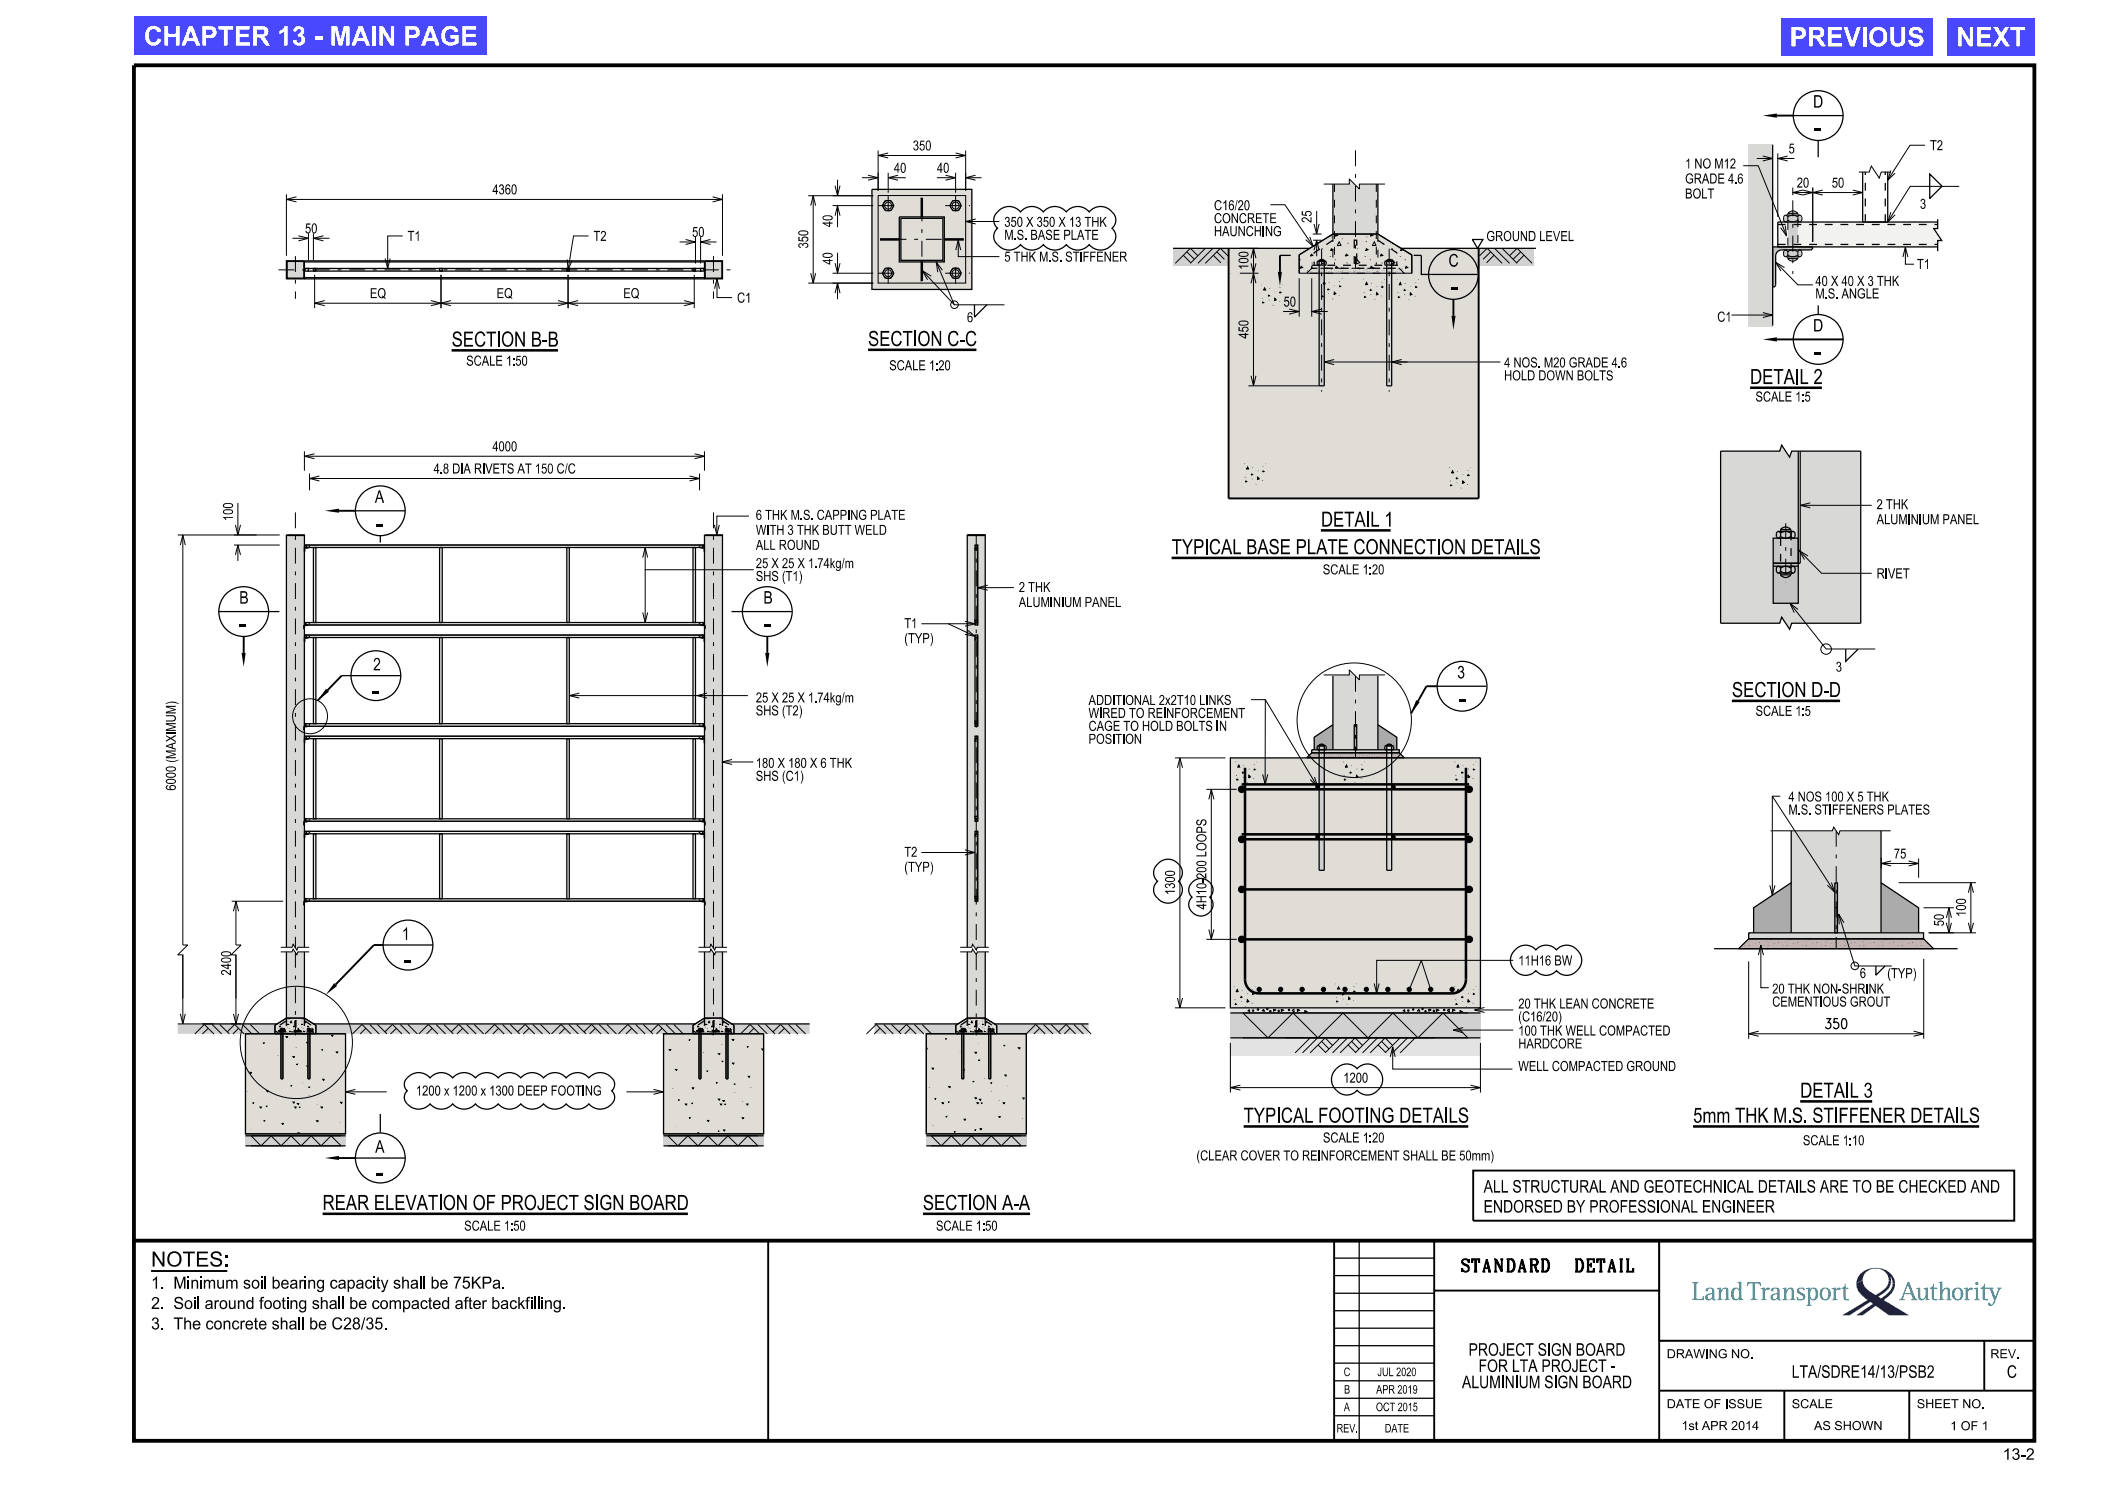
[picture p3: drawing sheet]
<svg xmlns="http://www.w3.org/2000/svg" width="420mm" height="297mm" viewBox="0 0 420 297" stroke-linecap="round" stroke-linejoin="round" font-family="sans-serif">
<defs><g id="words">
<g font-size="3.8" fill="#fff">
<text x="28.7" y="9.1">CHAPTER 13 - MAIN PAGE</text>
<text x="357.8" y="9.3">PREVIOUS</text>
<text x="391.1" y="9.3">NEXT</text>
</g>
<g font-size="3">
<text x="90.3" y="69.3">SECTION B-B</text>
<text x="173.5" y="69.2">SECTION C-C</text>
<text x="349.9" y="76.8">DETAIL 2</text>
<text x="264.1" y="105.3">DETAIL 1</text>
<text x="234.2" y="110.8">TYPICAL BASE PLATE CONNECTION DETAILS</text>
<text x="346.2" y="139.3">SECTION D-D</text>
<text x="359.9" y="219.4">DETAIL 3</text>
<text x="248.6" y="224.4">TYPICAL FOOTING DETAILS</text>
<text x="338.5" y="224.4">5mm THK M.S. STIFFENER DETAILS</text>
<text x="64.5" y="241.8">REAR ELEVATION OF PROJECT SIGN BOARD</text>
<text x="184.5" y="241.8">SECTION A-A</text>
<text x="30.2" y="253.1">NOTES:</text>
</g>
<g font-size="2.5">
<text x="362.4" y="21.5">D</text>
<text x="289.6" y="53.3">C</text>
<text x="362.4" y="66.3">D</text>
<text x="74.9" y="100.5">A</text>
<text x="47.8" y="120.7">B</text>
<text x="152.6" y="120.7">B</text>
<text x="74.6" y="134">2</text>
<text x="291.3" y="135.6">3</text>
<text x="80.3" y="187.8">1</text>
<text x="75" y="230.4">A</text>
<text x="296.6" y="238.4">ALL STRUCTURAL AND GEOTECHNICAL DETAILS ARE TO BE CHECKED AND</text>
<text x="296.6" y="242.4">ENDORSED BY PROFESSIONAL ENGINEER</text>
<text x="292.3" y="254.2">STANDARD</text>
<text x="313.9" y="254.2">DETAIL</text>
<text x="293.6" y="271">PROJECT SIGN BOARD</text>
<text x="295.6" y="274.2">FOR LTA PROJECT -</text>
<text x="358.2" y="275.4">LTA/SDRE14/13/PSB2</text>
<text x="401.2" y="275.4">C</text>
<text x="292.3" y="277.4">ALUMINIUM SIGN BOARD</text>
</g>
<g font-size="2.4">
<text x="30.2" y="257.5">1.</text>
<text x="34.6" y="257.5">Minimum soil bearing capacity shall be 75KPa.</text>
<text x="30.2" y="261.6">2.</text>
<text x="34.6" y="261.6">Soil around footing shall be compacted after backfilling.</text>
<text x="30.2" y="265.7">3.</text>
<text x="34.8" y="265.7">The concrete shall be C28/35.</text>
</g>
<text font-size="2.3" x="400.3" y="291.8">13-2</text>
<g font-size="2">
<text x="178.7" y="34.5">40</text>
<text x="182.5" y="30.1">350</text>
<text x="187.3" y="34.5">40</text>
<text x="336.9" y="33.7">1 NO M12</text>
<text x="357.5" y="30.7">5</text>
<text x="385.8" y="30">T2</text>
<text x="98.4" y="38.8">4360</text>
<text x="336.9" y="39.7">BOLT</text>
<text x="336.9" y="36.7">GRADE 4.6</text>
<text x="359.2" y="37.5">20</text>
<text x="366.2" y="37.5">50</text>
<text x="383.8" y="41.7">3</text>
<text x="61" y="46.6">50</text>
<text x="138.3" y="47.4">50</text>
<text x="200.8" y="47.9">M.S. BASE PLATE</text>
<text x="200.8" y="45.3">350 X 350 X 13 THK</text>
<text x="242.7" y="47.2">HAUNCHING</text>
<text x="242.7" y="44.6">CONCRETE</text>
<text x="242.7" y="42">C16/20</text>
<text x="81.5" y="48.1">T1</text>
<text x="118.6" y="48.1">T2</text>
<text x="200.8" y="52.3">5 THK M.S. STIFFENER</text>
<text x="297.1" y="48.2">GROUND LEVEL</text>
<text x="383.2" y="53.8">T1</text>
<text x="74" y="59.6">EQ</text>
<text x="99.3" y="59.6">EQ</text>
<text x="124.6" y="59.6">EQ</text>
<text x="362.9" y="59.6">M.S. ANGLE</text>
<text x="362.9" y="57.1">40 X 40 X 3 THK</text>
<text x="147.3" y="60.5">C1</text>
<text x="193.3" y="64.4">6</text>
<text x="256.6" y="61.3">50</text>
<text x="343.3" y="64.3">C1</text>
<text x="93.2" y="73.1">SCALE 1:50</text>
<text x="177.8" y="74">SCALE 1:20</text>
<text x="300.7" y="76">HOLD DOWN BOLTS</text>
<text x="300.7" y="73.4">4 NOS. M20 GRADE 4.6</text>
<text x="350.9" y="80.3">SCALE 1:5</text>
<text x="86.7" y="94.6">4.8 DIA RIVETS AT 150 C/C</text>
<text x="98.4" y="90.2">4000</text>
<text x="375.1" y="101.8">2 THK</text>
<text x="151.1" y="106.9">WITH 3 THK BUTT WELD</text>
<text x="151.1" y="103.9">6 THK M.S. CAPPING PLATE</text>
<text x="375.1" y="104.8">ALUMINIUM PANEL</text>
<text x="151.1" y="109.9">ALL ROUND</text>
<text x="151.1" y="113.5">25 X 25 X 1.74kg/m</text>
<text x="151.1" y="116.1">SHS (T1)</text>
<text x="203.7" y="118.3">2 THK</text>
<text x="264.4" y="114.8">SCALE 1:20</text>
<text x="375.2" y="115.6">RIVET</text>
<text x="180.8" y="125.5">T1</text>
<text x="203.7" y="121.3">ALUMINIUM PANEL</text>
<text x="180.8" y="128.5">(TYP)</text>
<text x="367" y="134.2">3</text>
<text x="151.1" y="143">SHS (T2)</text>
<text x="151.1" y="140.4">25 X 25 X 1.74kg/m</text>
<text x="217.6" y="143.5">WIRED TO REINFORCEMENT</text>
<text x="217.6" y="140.9">ADDITIONAL 2x2T10 LINKS</text>
<text x="351" y="143.1">SCALE 1:5</text>
<text x="217.6" y="148.7">POSITION</text>
<text x="217.6" y="146.1">CAGE TO HOLD BOLTS IN</text>
<text x="151.1" y="153.5">180 X 180 X 6 THK</text>
<text x="151.1" y="156.1">SHS (C1)</text>
<text x="357.5" y="160.2">4 NOS 100 X 5 THK</text>
<text x="357.5" y="162.8">M.S. STIFFENERS PLATES</text>
<text x="180.8" y="171.2">T2</text>
<text x="378.6" y="171.6">75</text>
<text x="180.8" y="174.2">(TYP)</text>
<text x="303.5" y="193">11H16 BW</text>
<text x="371.8" y="195.5">6</text>
<text x="377.3" y="195.5">(TYP)</text>
<text x="303.5" y="201.6">20 THK LEAN CONCRETE</text>
<text x="354.3" y="201.2">CEMENTIOUS GROUT</text>
<text x="354.3" y="198.6">20 THK NON-SHRINK</text>
<text x="303.5" y="204.2">(C16/20)</text>
<text x="303.5" y="209.6">HARDCORE</text>
<text x="303.5" y="207">100 THK WELL COMPACTED</text>
<text x="364.9" y="205.6">350</text>
<text x="303.5" y="214.1">WELL COMPACTED GROUND</text>
<text x="83.1" y="219">1200 x 1200 x 1300 DEEP FOOTING</text>
<text x="268.5" y="216.4">1200</text>
<text x="239.2" y="231.9">(CLEAR COVER TO REINFORCEMENT SHALL BE 50mm)</text>
<text x="264.5" y="228.4">SCALE 1:20</text>
<text x="360.4" y="228.9">SCALE 1:10</text>
<text x="92.8" y="246">SCALE 1:50</text>
<text x="187.1" y="246">SCALE 1:50</text>
</g>
<g font-size="1.8">
<text x="333.2" y="271.5">DRAWING NO.</text>
<text x="397.9" y="271.5">REV.</text>
<text x="333.2" y="281.5">DATE OF ISSUE</text>
<text x="358.2" y="281.5">SCALE</text>
<text x="383.2" y="281.5">SHEET NO.</text>
<text x="336.1" y="285.8">1st APR 2014</text>
<text x="362.6" y="285.8">AS SHOWN</text>
<text x="389.9" y="285.9">1 OF 1</text>
</g>
<g font-size="1.7">
<text x="268.6" y="275">C</text>
<text x="275.4" y="275">JUL 2020</text>
<text x="268.7" y="278.5">B</text>
<text x="275.1" y="278.5">APR 2019</text>
<text x="267.2" y="286.3">REV.</text>
<text x="268.6" y="282">A</text>
<text x="275.1" y="282">OCT 2015</text>
<text x="276.8" y="286.3">DATE</text>
</g>
</g></defs>
<g fill="#f2f2f0">
<path d="M61 108.9h79.7v.5h-79.7z"/>
<path d="M61 124.4h79.7v.5h-79.7z"/>
<path d="M62.7 109.4h.4v15h-.4z"/>
<path d="M87.9 109.4h.5v15h-.5z"/>
<path d="M113.3 109.4h.5v15h-.5z"/>
<path d="M138.5 109.4h.5v15h-.5z"/>
<path d="M61 126.9h79.7v.5h-79.7z"/>
<path d="M61 144.6h79.7v.6h-79.7z"/>
<path d="M61 147.1h79.7v.5h-79.7z"/>
<path d="M61 163.7h79.7v.4h-79.7z"/>
<path d="M61 166.2h79.7v.4h-79.7z"/>
<path d="M61 179.6h79.7v.5h-79.7z"/>
</g>
<g fill="#c4c4c4">
<path d="M60.9 180.1l.3 .1h-.3z" fill-rule="evenodd"/>
<path d="M61.2 180.1l.4 .1z" fill-rule="evenodd"/>
<path d="M140.1 180.1l.4 .1z" fill-rule="evenodd"/>
<path d="M140.5 180.1l.3 .1z" fill-rule="evenodd"/>
</g>
<path d="M62.7 127.4h.4v17.2h-.4z" fill="#f2f2f0"/>
<g fill="#d8d8d7">
<path d="M57.3 190.2h1.1l.2-.5 .7 1.1 .2-.6h1.4v13.3h-3.6z" fill-rule="evenodd"/>
<path d="M140.8 190.2h1.1l.2-.5 .8 1.1 .2-.6h1.3v13.3h-3.6z" fill-rule="evenodd"/>
</g>
<g fill="#f2f2f0">
<path d="M87.9 127.4h.5v17.2h-.5z"/>
<path d="M113.3 127.4h.5v17.2h-.5z"/>
<path d="M138.5 127.4h.5v17.2h-.5z"/>
<path d="M138.5 147.6h.5v16.1h-.5z"/>
<path d="M113.3 147.6h.5v16.1h-.5z"/>
<path d="M87.9 147.6h.5v16.1h-.5z"/>
<path d="M62.7 147.6h.4v16.1h-.4z"/>
<path d="M62.7 166.6h.4v13h-.4z"/>
<path d="M87.9 166.6h.5v13h-.5z"/>
<path d="M113.3 166.6h.5v13h-.5z"/>
<path d="M138.5 166.6h.5v13h-.5z"/>
</g>
<g fill="#d1d1d1">
<path d="M35.5 204.6h19.9l-.4 .3v1.7h-19.5z" fill-rule="evenodd"/>
<path d="M198.8 204.6h18.8v2h-18.4v-1.7z" fill-rule="evenodd"/>
<path d="M62.7 204.6h76.3l-.5 .3v1.7h-75.4v-1.7z" fill-rule="evenodd"/>
<path d="M146.3 204.6h15.6v2h-15.2v-1.7z" fill-rule="evenodd"/>
</g>
<g fill="#e0ddd6">
<path d="M138.5 204.9l2.3-1.4h3.6l2.3 1.4v1.7h-1.2v-.7h.2v-.2a.44 .44 0 0 0-.7 0v.2h.1v.7h-5v-.7h.2v-.2l-.4-.2-.3 .2v.3l.1-.1v.7h-1.2z" fill-rule="evenodd"/>
<path d="M55 204.9l2.3-1.4h3.6l2.2 1.4v1.7h-1.2v-.7h.2v-.2l-.3-.2-.4 .2v.3l.2-.1v.7h-5v-.7h.1v-.2l-.3-.2-.4 .2 .2 .9h-1.2z" fill-rule="evenodd"/>
</g>
<g fill="#d8d8d7">
<path d="M145 205.7a.44 .44 0 0 1 .7 0v.2h-.2v9.7h-.4v-9.7h-.1z" fill-rule="evenodd"/>
<path d="M139.6 205.7l.3-.2 .4 .2v.2h-.2v9.7h-.4v-9.7l-.1 .1z" fill-rule="evenodd"/>
<path d="M56 205.7l.4-.2 .3 .2v.2h-.1v9.7h-.4v-9.7l-.2 .1z" fill-rule="evenodd"/>
<path d="M61.4 205.7l.4-.2 .3 .2v.2h-.2v9.7h-.3v-9.7l-.2 .1z" fill-rule="evenodd"/>
</g>
<path d="M49.1 206.6v20h20v-20M132.6 206.6v20h20v-20" fill="none" stroke="#e0ddd6" stroke-width=".2"/>
<g fill="#e0ddd6">
<path d="M132.6 206.6h7.1v9h.4v-9h5v9h.4v-9h7.1v20h-20z" fill-rule="evenodd"/>
<path d="M49.1 206.6h7.1v9h.4v-9h5v9h.3v-9h7.2v20h-20z" fill-rule="evenodd"/>
</g>
<g fill="#d1d1d1">
<path d="M49.1 226.6h20v2.4h-20z"/>
<path d="M132.6 226.6h20v2.4h-20z"/>
<path d="M185.2 226.6h20v2.4h-20z"/>
</g>
<path d="M185.2 206.6v20h20v-20" fill="none" stroke="#e0ddd6" stroke-width=".2"/>
<path d="M185.2 206.6h7.1v9h.4v-9h5v9h.3v-9h7.2v20h-20z" fill-rule="evenodd" fill="#e0ddd6"/>
<path d="M185.2 226.6h20v2.4h-20z" fill="#d1d1d1"/>
<path d="M191.1 204.9l2.3-1.4h3.6l2.2 1.4v1.7h-1.2v-.7h.2v-.2a.44 .44 0 0 0-.7 0v.3l.2-.1v.7h-5v-.7h.1v-.2l-.3-.2-.4 .2v.3l.2-.1v.7h-1.2z" fill-rule="evenodd" fill="#e0ddd6"/>
<g fill="#d8d8d7">
<path d="M197.5 205.7a.44 .44 0 0 1 .7 0v.2h-.2v9.7h-.3v-9.7l-.2 .1z" fill-rule="evenodd"/>
<path d="M192.1 205.7l.4-.2 .3 .2v.2h-.1v9.7h-.4v-9.7l-.2 .1z" fill-rule="evenodd"/>
</g>
<path d="M174.8 204.6h16.7l-.4 .3v1.7h-16.3z" fill-rule="evenodd" fill="#d1d1d1"/>
<g fill="#c4c4c4">
<path d="M60.7 180.1h.2l-.1 .8z" fill-rule="evenodd"/>
<path d="M140.8 180.1h.1v.8z" fill-rule="evenodd"/>
</g>
<g fill="#d8d8d7">
<path d="M57.3 107h3.6v82.3h-1.4l-.2 .6-.7-1.2-.2 .6h-1.1z" fill-rule="evenodd"/>
<path d="M140.8 107h3.6v82.3h-1.3l-.2 .6-.8-1.2-.2 .6h-1.1z" fill-rule="evenodd"/>
<path d="M193.4 107h1.8v1.9h-.3v16h.3v2h-.3v18.3h.3v1.9h-.3v17h.3v2.1h-.3v13.9h.3v9.8l-.8-1.2-.2 .6h-.8z" fill-rule="evenodd"/>
<path d="M195.2 107h1.8v82.3h-1.6l-.2 .6v-9.8h.2v-13.9h-.2v-2.1h.2v-17h-.2v-1.9h.2v-18.3h-.2v-2h.2v-16h-.2z" fill-rule="evenodd"/>
<path d="M195.4 190.2h1.6v13.3h-1.8v-12.7z" fill-rule="evenodd"/>
<path d="M193.4 190.2h.8l.2-.5 .8 1.1v12.7h-1.8z" fill-rule="evenodd"/>
</g>
<g fill="#f2f2f0">
<path d="M194.9 108.9h.3v.5h-.3z" fill-rule="evenodd"/>
<path d="M195.2 108.9h.2v.5h-.2z" fill-rule="evenodd"/>
</g>
<path d="M195 109.9v14M195.3 109.9v14M195 127.9v16.2M195.3 127.9v16.2M195 148.2v15M195.3 148.2v15M195 167.1v12M195.3 167.1v12" fill="none" stroke="#f2f2f0" stroke-width=".25"/>
<g fill="#c4c4c4">
<path d="M194.9 126.9h.5v1h-.5z"/>
<path d="M194.9 144.1h.5v1.1h-.5z"/>
<path d="M194.9 147.1h.5v1.1h-.5z"/>
<path d="M194.9 163.2h.5v.9h-.5z"/>
<path d="M194.9 166.2h.5v.9h-.5z"/>
<path d="M194.9 179.1h.5v1h-.5z"/>
<path d="M194.9 109.4h.5v.5h-.5z" fill-rule="evenodd"/>
<path d="M194.9 123.9h.5v1h-.5z" fill-rule="evenodd"/>
</g>
<g fill="#d8d8d7">
<path d="M57.3 52.1h3.6v3.6h-3.6z"/>
<path d="M140.8 52.1h3.6v3.6h-3.6z"/>
</g>
<g fill="#fff">
<path d="M195.4 108.9v16z"/>
<path d="M195.4 126.9v18.3z"/>
<path d="M195.4 147.1v17z"/>
<path d="M195.4 166.2v13.9z"/>
<path d="M60.9 52.1h79.9v.2h-79.9z"/>
<path d="M60.9 55.5h79.9v.2h-79.9z"/>
</g>
<path d="M60.9 53.7h79.9v.5h-79.9z" fill="#f2f2f0"/>
<g fill="#c4c4c4">
<path d="M60.9 145.2h.3z" fill-rule="evenodd"/>
<path d="M61.2 145.2h.4z" fill-rule="evenodd"/>
<path d="M60.9 147.1h.1v.5h-.1z" fill-rule="evenodd"/>
<path d="M60.9 147.6h.4l-.4 .2v.6z" fill-rule="evenodd"/>
<path d="M61.3 147.6l.4 .1z" fill-rule="evenodd"/>
<path d="M60.7 145.2h.2l-.1 .7z" fill-rule="evenodd"/>
<path d="M60.9 166.6h.4l-.4 .2v.7z" fill-rule="evenodd"/>
<path d="M61.3 166.6h.4z" fill-rule="evenodd"/>
<path d="M60.9 166.2h.1v.4h-.1z" fill-rule="evenodd"/>
<path d="M60.9 164.1l.3 .1h-.3z" fill-rule="evenodd"/>
<path d="M61.2 164.1l.4 .1z" fill-rule="evenodd"/>
<path d="M60.7 164.1h.2l-.1 .9z" fill-rule="evenodd"/>
</g>
<path d="M57.3 107h3.6" fill="none" stroke="#d8d8d7" stroke-width=".2"/>
<g fill="#c4c4c4">
<path d="M60.9 108.9h.1v.5h-.1z" fill-rule="evenodd"/>
<path d="M60.9 109.4h.4l-.4 .2v.6z" fill-rule="evenodd"/>
<path d="M61.3 109.4h.4z" fill-rule="evenodd"/>
<path d="M60.9 127.4h.4l-.4 .1v.7z" fill-rule="evenodd"/>
<path d="M61.3 127.4h.4z" fill-rule="evenodd"/>
<path d="M60.9 126.9h.1v.5h-.1z" fill-rule="evenodd"/>
<path d="M60.9 124.9l.3 .1h-.3z" fill-rule="evenodd"/>
<path d="M61.2 124.9l.4 .1z" fill-rule="evenodd"/>
<path d="M60.7 124.9h.2l-.1 .8z" fill-rule="evenodd"/>
</g>
<path d="M140.8 107h3.6" fill="none" stroke="#d8d8d7" stroke-width=".2"/>
<g fill="#c4c4c4">
<path d="M140.7 108.9h.1v.5h-.1z" fill-rule="evenodd"/>
<path d="M140.4 109.4h.4v.8v-.6z" fill-rule="evenodd"/>
<path d="M140.1 109.4l.3 .1z" fill-rule="evenodd"/>
<path d="M140.5 124.9l.3 .1z" fill-rule="evenodd"/>
<path d="M140.1 124.9l.4 .1z" fill-rule="evenodd"/>
<path d="M140.7 126.9h.1v.5h-.1z" fill-rule="evenodd"/>
<path d="M140.4 127.4h.4v.8v-.6z" fill-rule="evenodd"/>
<path d="M140.1 127.4l.3 .1z" fill-rule="evenodd"/>
<path d="M140.8 124.9h.1v.8z" fill-rule="evenodd"/>
<path d="M140.5 145.2h.3z" fill-rule="evenodd"/>
<path d="M140.1 145.2h.4z" fill-rule="evenodd"/>
<path d="M140.1 147.6l.3 .1z" fill-rule="evenodd"/>
<path d="M140.4 147.6h.4v.8v-.7z" fill-rule="evenodd"/>
<path d="M140.7 147.1h.1v.5h-.1z" fill-rule="evenodd"/>
<path d="M140.8 145.2h.1v.7z" fill-rule="evenodd"/>
<path d="M140.4 166.6h.4v.9v-.7z" fill-rule="evenodd"/>
<path d="M140.1 166.6l.3 .1z" fill-rule="evenodd"/>
<path d="M140.7 166.2h.1v.4h-.1z" fill-rule="evenodd"/>
<path d="M140.5 164.1l.3 .1z" fill-rule="evenodd"/>
<path d="M140.1 164.1l.4 .1z" fill-rule="evenodd"/>
<path d="M140.8 164.1h.1v.9z" fill-rule="evenodd"/>
</g>
<path d="M259.7 50.9l6.8-4.1h8.9l6.8 4.1v3.7h-4v-1.7l.2 .1 .2-.1v-.6l-.4-.1a.54 .54 0 0 0-.5-.3 .54 .54 0 0 0-.5 .3l-.4 .1v.6l.2 .1 .2-.1v1.7h-12.5v-1.7l.2 .1 .2-.1v-.6l-.4-.1a.57 .57 0 0 0-.5-.3 .57 .57 0 0 0-.5 .3l-.4 .1 .1 .7 .3-.1v1.7h-4z" fill-rule="evenodd" fill="#e0ddd6"/>
<path d="M276.8 52.3l.4-.1a.54 .54 0 0 1 .5-.3 .54 .54 0 0 1 .5 .3l.4 .1v.6l-.2 .1-.2-.1v24.2h-1v-24.2l-.2 .1-.2-.1z" fill-rule="evenodd" fill="#d8d8d7"/>
<path d="M263.3 52.3l.4-.1a.57 .57 0 0 1 .5-.3 .57 .57 0 0 1 .5 .3l.4 .1-.1 .7-.3-.1v24.2h-1v-24.2l-.3 .1z" fill-rule="evenodd" fill="#cfcfcf"/>
<path d="M266.5 36.8h3.2v-1l2 2v-1h3.7v10h-8.9z" fill-rule="evenodd" fill="#d8d8d7"/>
<path d="M245.6 49.6h16.3l-2.2 1.3v3.7h4v22.5h1v-22.5h12.5v22.5h1v-22.5h4v-3.7l-2.1-1.3h15.5v50h-50z" fill-rule="evenodd" fill="#e0ddd6"/>
<g fill="#d1d1d1">
<path d="M234.6 49.6h11v3.5h-11z"/>
<path d="M295.6 49.6h11v3.5h-11z"/>
</g>
<g fill="#d8d8d7">
<path d="M271 135.1l.7 .8v-1h3.7v15h-4.2v-5.1h-.2z" fill-rule="evenodd"/>
<path d="M266.5 134.9h3.2v-1l1.3 1.2v9.7h-.3v5.1h-4.2z" fill-rule="evenodd"/>
<path d="M276.8 149.1l.4-.1a.52 .52 0 0 1 .5-.3 .52 .52 0 0 1 .5 .3l.4 .2v.6l-.3 .1-.1-.2v24.3h-1v-24.3l-.1 .2-.3-.1z" fill-rule="evenodd"/>
</g>
<path d="M263.4 149.1l.3-.1a.55 .55 0 0 1 .5-.3 .55 .55 0 0 1 .5 .3l.4 .2-.1 .6-.3-.1v24.3h-1v-24.3l-.2 .2-.2-.2z" fill-rule="evenodd" fill="#cfcfcf"/>
<path d="M246 202.5h49.9v4.9h-49.9z" fill="#d1d1d1"/>
<path d="M246 151.5h49.9v49.9h-49.9z" fill="none" stroke="#e0ddd6" stroke-width=".2"/>
<path d="M246 151.5h17.7v22.5h1v-22.5h12.5v22.5h1v-22.5h17.7v49.9h-49.9z" fill-rule="evenodd" fill="#e0ddd6"/>
<g fill="#e3e3e3">
<path d="M246 201.4h49.9v1.1h-49.9z"/>
<path d="M246 207.4h49.9v3.7h-49.9z"/>
</g>
<path d="M261.2 151.4l1-.9h17.5l1 .9zM262.2 149.9h17.5v.6h-17.5zM266.5 144.8l-3.8 2.6v2.5M275.4 144.8l3.8 2.6v2.5" fill="none" stroke="#e0ddd6" stroke-width=".2"/>
<g fill="#c8b4b4">
<path d="M261.2 151.4l1-.9h1.5v.9z" fill-rule="evenodd"/>
<path d="M264.7 150.5h12.5v.9h-12.5z" fill-rule="evenodd"/>
<path d="M278.2 150.5h1.5l1 .9h-2.5z" fill-rule="evenodd"/>
</g>
<g fill="#ababab">
<path d="M262.7 147.4l3.8-2.6v5.1h-1.6l.2-.2v-.5l-.4-.2a.55 .55 0 0 0-.5-.3 .55 .55 0 0 0-.5 .3l-.4 .2v.5l.2 .2h-.8z" fill-rule="evenodd"/>
<path d="M275.4 144.8l3.8 2.6v2.5h-.8l.2-.2v-.6l-.4-.1a.52 .52 0 0 0-.5-.3 .52 .52 0 0 0-.5 .3l-.4 .1v.6l.2 .2h-1.6z" fill-rule="evenodd"/>
<path d="M270.7 144.8h.5v5.1h-.5z" fill-rule="evenodd"/>
</g>
<g fill="#d8d8d7">
<path d="M262.2 149.9h1.5v.6h-1.5z" fill-rule="evenodd"/>
<path d="M264.7 149.9h12.5v.6h-12.5z" fill-rule="evenodd"/>
<path d="M278.2 149.9h1.5v.6h-1.5z" fill-rule="evenodd"/>
</g>
<g fill="#c4c4c4">
<path d="M354.4 49.4h3v.5a2.46 2.46 0 0 0-2.2 .6l-.2 .6v5.8l-.2 .3-.4 .2z" fill-rule="evenodd"/>
<path d="M359.4 49.4h3v.2l-.4 .3h-2.6z" fill-rule="evenodd"/>
</g>
<path d="M355.2 106.4l.2-.2h.6a1 1 0 0 1 1.4-.8l.2 .1a.66 .66 0 0 1 .4 .7h.5l.3 .2v.8l-.1 .3a.38 .38 0 0 1-.4 .1 .38 .38 0 0 1-.3-.3v6.2a.41 .41 0 0 1 .5-.3 .41 .41 0 0 1 .3 .4v.7l-.3 .2h-.5a1.03 1.03 0 0 1-1.4 .9l-.2-.1a.68 .68 0 0 1-.4-.8h-.6l-.3-.3v-.6l.2-.3h.4l.3 .3v-6.4a.43 .43 0 0 1-.4 .4 .43 .43 0 0 1-.5-.4z" fill-rule="evenodd" fill="#cfcfcf"/>
<path d="M354.5 113.2h1.5l-.1 .4a.41 .41 0 0 0-.4-.4 .41 .41 0 0 0-.4 .4v.6l.2 .3h.7a.93 .93 0 0 0 1.2 .9h.2a.8 .8 0 0 0 .6-.9h.5l.3-.2v-.7a.41 .41 0 0 0-.3-.4 .41 .41 0 0 0-.5 .3v-.3h1.5v7.4h-5z" fill-rule="evenodd" fill="#c4c4c4"/>
<path d="M356.8 43.1l.6-.1a.89 .89 0 0 1 1-.8l.6 .1a.66 .66 0 0 1 .4 .7l.6 .1 .2 .3v.6l-.3 .3h-.3l-.2-.2v6.2a.42 .42 0 0 1 .5-.3 .42 .42 0 0 1 .3 .4v.5l-.2 .3-.6 .1a1.02 1.02 0 0 1-1.5 .8 .67 .67 0 0 1-.5-.8h-.7l-.1-.3v-.7l.1-.2 .5-.1 .2 .4v-6.4l-.4 .4-.4-.2v-.8z" fill-rule="evenodd" fill="#cfcfcf"/>
<path d="M359.5 90.2h.4v22.4h-.4z" fill="#fff"/>
<g fill="#c4c4c4">
<path d="M358 107.6h1.5v5h-1.5z" fill-rule="evenodd"/>
<path d="M358 112.6h1.5v.6h-1.5z" fill-rule="evenodd"/>
<path d="M354.5 112.6h1.5v.6h-1.5z" fill-rule="evenodd"/>
<path d="M354.5 107.6h1.5v5h-1.5z" fill-rule="evenodd"/>
</g>
<g fill="#f2f2f0">
<path d="M355.4 44.4h2v5h-2z"/>
<path d="M359.4 44.4h27.9v1.3h-.7l1.6 2.4h-.9v1.3h-27.9z" fill-rule="evenodd"/>
</g>
<g fill="#d8d8d7">
<path d="M349.5 28.9h4.9v36.4h-4.9z"/>
<path d="M344 90.2h11.8l.4-1.2 1.6 2.4 .4-1.2h1.3v17.4h-1l.3-.4v-.6l-.3-.4h-.5a1.02 1.02 0 0 0-1.4-.8l-.2 .1a.71 .71 0 0 0-.4 .7h-.6l-.3 .4v.6l.3 .4h-.9v13h5v-8h.4v-22.4h12.1v34.4h-13.8l-.4 1.2-1.6-2.4-.4 1.2h-11.8z" fill-rule="evenodd"/>
<path d="M355.9 107.2l.1 .4h-.4z" fill-rule="evenodd"/>
<path d="M358 107.3l.3 .3h-.3z" fill-rule="evenodd"/>
</g>
<g fill="#ababab">
<path d="M366.8 176.5h.5v9.9h-.5z"/>
<path d="M350.6 181.4l7.5-5v10h-7.5z" fill-rule="evenodd"/>
<path d="M376 176.4l7.5 5v5h-7.5z" fill-rule="evenodd"/>
</g>
<g fill="#d8d8d7">
<path d="M367.1 166l.5 .8 .2-.8h8.2v20.4h-8.7v-9.9h-.2z" fill-rule="evenodd"/>
<path d="M358.1 166h8.2l.3-.7 .5 .7v10.5h-.3v9.9h-8.7z" fill-rule="evenodd"/>
<path d="M349.6 186.4h17.5v1.2h-17.5z" fill-rule="evenodd"/>
<path d="M367.1 186.4h17.4v1.2h-17.4z" fill-rule="evenodd"/>
</g>
<path d="M347.6 189.6l2-2h34.9l2 2z" fill="#c8b4b4"/>
<g fill="#d8d8d7">
<path d="M177 40.1h1.1l.6 1-.6 1h-1.1l-.6-1z" fill-rule="evenodd"/>
<path d="M190.5 40.1h1.1l.6 1-.6 1h-1.1l-.6-1z" fill-rule="evenodd"/>
<path d="M190.5 53.6h1.1l.6 1-.6 1h-1.1l-.6-1z" fill-rule="evenodd"/>
<path d="M177 53.6h1.1l.6 1-.6 1h-1.1l-.6-1z" fill-rule="evenodd"/>
<path d="M179.8 43.4v8.9h9v-8.9zM180.1 43.6h8.4v8.4h-8.4z" fill-rule="evenodd"/>
</g>
<path d="M184.3 39.6v3.8M176 47.9h3.8M184.3 52.3v3.8M188.8 47.9h3.7" fill="none" stroke="#ababab" stroke-width=".25"/>
<path d="M174.3 37.8h20v20.1h-20zM175.5 39.1h17.5v17.5h-17.5z" fill="none" stroke="#c8c8c8" stroke-width=".2"/>
<g fill="#e0ddd6">
<path d="M175.5 39.1v17.5h17.5v-17.5zM177 40.1h1.1l.6 1-.6 1h-1.1l-.6-1zM190.5 40.1h1.1l.6 1-.6 1h-1.1l-.6-1zM190.5 53.6h1.1l.6 1-.6 1h-1.1l-.6-1zM177 53.6h1.1l.6 1-.6 1h-1.1l-.6-1zM179.8 43.4h4.4v-3.8h.2v3.8h4.4v4.3h3.7v.3h-3.7v4.3h-4.4v3.8h-.2v-3.8h-4.4v-4.3h-3.8v-.3h3.8z" fill-rule="evenodd"/>
<path d="M180.1 43.6h8.4v8.4h-8.4z" fill-rule="evenodd"/>
<path d="M174.3 37.8v20.1h20v-20.1zM175.5 39.1h17.5v17.5h-17.5z" fill-rule="evenodd"/>
</g>
<path d="M294.5 234h108.2v10h-108.2zM153.6 248v40M266.7 248v40M286.7 257.9h45M286.7 248v40M331.7 248v40M331.7 268h75M331.7 278h75M356.7 278v10M381.7 278v10M396.7 268v10" fill="none" stroke="#000" stroke-width=".38"/>
<g fill="none" stroke="#000" stroke-width=".25">
<path d="M199.8 42a2.96 2.96 0 0 1 4.2 .4 2.91 2.91 0 0 1 4.6 0 2.95 2.95 0 0 1 4.5 0 2.95 2.95 0 0 1 4.6 0 3 3 0 0 1 3.4-.9 3 3 0 0 1 1.9 2.9l-.2 .7-.5 .5a2.24 2.24 0 0 1-.4 3.7 2.9 2.9 0 0 1-4.2-.4 2.95 2.95 0 0 1-4.6 0 2.95 2.95 0 0 1-4.5 0 2.91 2.91 0 0 1-4.6 0 3 3 0 0 1-3.4 .9 3 3 0 0 1-1.9-2.9l.2-.7 .5-.6a2.22 2.22 0 0 1 .4-3.6zM231.8 172.4a2.8 2.8 0 0 1 3.2-.2 2.8 2.8 0 0 1 1.2 3l-.6 .9a2.34 2.34 0 0 1-.4 3.8 2.82 2.82 0 0 1-3.2 .2 2.82 2.82 0 0 1-1.3-3l.7-1a2.33 2.33 0 0 1 .4-3.7zM238.3 176.4a2.36 2.36 0 0 1 2.9-.5 2.36 2.36 0 0 1 1.1 2.8l-.5 .6a2.28 2.28 0 0 1 .2 2.8 2.28 2.28 0 0 1-2.7 .8 2.18 2.18 0 0 1-1-3.6 1.93 1.93 0 0 1 0-2.9zM302.6 190.2a2.81 2.81 0 0 1 4.4-.3 2.71 2.71 0 0 1 4.1 0 2.83 2.83 0 0 1 4.7 .7 3 3 0 0 1-.5 3.4 3 3 0 0 1-3.5 .6l-.7-.6a2.71 2.71 0 0 1-4.1 0 2.94 2.94 0 0 1-4 .2 2.94 2.94 0 0 1-.4-4zM81.4 215.4a2.98 2.98 0 0 1 4.6 0 2.94 2.94 0 0 1 4.5 0 2.98 2.98 0 0 1 4.5 0 2.98 2.98 0 0 1 4.6 0 2.94 2.94 0 0 1 4.5 0 2.98 2.98 0 0 1 4.6 0 2.94 2.94 0 0 1 4.5 0 2.98 2.98 0 0 1 4.5 0 2.95 2.95 0 0 1 3-.9 2.95 2.95 0 0 1 2.2 2.2 1.64 1.64 0 0 1-.6 1.3 1.84 1.84 0 0 1-.4 3 2.97 2.97 0 0 1-4.2-.4 2.98 2.98 0 0 1-4.5 0 2.94 2.94 0 0 1-4.5 0 2.98 2.98 0 0 1-4.6 0 2.94 2.94 0 0 1-4.5 0 2.98 2.98 0 0 1-4.6 0 2.98 2.98 0 0 1-4.5 0 2.94 2.94 0 0 1-4.5 0 2.94 2.94 0 0 1-3 1 2.94 2.94 0 0 1-2.2-2.3 1.69 1.69 0 0 1 .6-1.3 1.68 1.68 0 0 1 0-2.6zM267.2 213.6a2.71 2.71 0 0 1 4.1 0 2.88 2.88 0 0 1 4.7 .8 3.1 3.1 0 0 1-.5 3.4 3.1 3.1 0 0 1-3.5 .7l-.7-.6a2.88 2.88 0 0 1-4.8-.7 2.86 2.86 0 0 1 .7-3.6zM266.7 258.5h20M266.7 254.9h20M266.7 251.5h20M271.7 248v40M331.7 248h75v20h-75zM266.7 279.5h20"/>
<path d="M266.7 276h20M266.7 272.4h20M266.7 269h20M266.7 265.5h20M266.7 262h20M266.7 283h20"/>
</g>
<path d="M26.8 13h379.9v275h-379.9zM26.8 248h379.9" fill="none" stroke="#000" stroke-width=".76" stroke-linecap="butt"/>
<g fill="#008c95">
<path d="M338.2 256.3h1.4l-.4 .2-.1 .2v2.9h1l.4-.5h.1v.8l-2.4-.1 .4-.3v-2.8z" fill-rule="evenodd"/>
<path d="M341.1 257.6l-.1 .1a.28 .28 0 0 0 .2 .4 .28 .28 0 0 0 .3-.4l.1-.2h.4l.2 .2 .1 .8h-.6a.71 .71 0 0 0-.8 .6 .71 .71 0 0 0 .5 .8 .71 .71 0 0 0 .9-.4l.1 .3 .3 .1a.16 .16 0 0 0 .2 .1 .16 .16 0 0 0 .1-.3l-.3-.1v-1.7l-.2-.4-.3-.2h-.7zM341.5 258.9l.8-.2v.4l-.3 .5-.2 .1-.3-.1-.2-.6z" fill-rule="evenodd"/>
<path d="M343.2 257.5l.8-.2v.8l.2-.4 .5-.4 .6 .1 .2 .5v1.6l.4 .3-1.2 .1 .4-.4v-1.6l-.2-.3h-.3l-.3 .3-.3 .6v1l.4 .3-1.2 .1 .4-.4v-1.8z" fill-rule="evenodd"/>
<path d="M347.3 256.3l.8-.2v3.3l.4 .3-.8 .2v-.4l-.2 .2-.4 .2a1.33 1.33 0 0 1-.8-2.2l.5-.4h.4l.5 .4v-1.1zM346.9 257.6l-.4 .8 .2 1.1a.61 .61 0 0 0 .8 0 .61 .61 0 0 0 .2-.7l-.2-1-.3-.3z" fill-rule="evenodd"/>
<path d="M349.3 256.3h2.7v.7h-.1l-.1-.3-.3-.2h-.7v2.9l.2 .3 .4 .1-1.6 .1 .4-.2 .2-.3v-2.9h-.7l-.3 .5h-.1z" fill-rule="evenodd"/>
<path d="M352 257.5l.8-.2v.6l.3-.5 .5-.1 .2 .4-.4 .1a.5 .5 0 0 0-.5 .1 .5 .5 0 0 0-.1 .6v1.1l.4 .2-1.2 .1 .4-.3v-1.9z" fill-rule="evenodd"/>
<path d="M354.1 257.6l.5-.3h.6l.4 .3 .1 2 .3 .1a.16 .16 0 0 1 0 .3 .16 .16 0 0 1-.3-.1h-.2l-.2-.4-.3 .3-.6 .1-.5-.4a.96 .96 0 0 1 1.2-1h.2v-.7l-.1-.2-.6-.1-.2 .6-.4-.1zM354.5 258.9l-.1 .2 .1 .4 .2 .2 .3-.1 .3-.4v-.5z" fill-rule="evenodd"/>
<path d="M356.3 257.5l.8-.2v.8l.4-.6 .9-.1 .2 .4v1.7l.4 .3-1.2 .1 .3-.4v-1.7v-.1l-.4-.1-.5 .5-.1 .4v1l.4 .4h-1.2l.4-.3v-1.9z" fill-rule="evenodd"/>
<path d="M359.4 257.5l.4-.2 .9 .1 .1 .6-.5-.5h-.4l-.3 .3 .2 .4 1 .6 .1 .5-.3 .4-.4 .2-1-.1v-.6l.6 .5h.4l.3-.3-.3-.5-.9-.6-.1-.5z" fill-rule="evenodd"/>
<path d="M361 257.5l.4 .2v3l-.4 .2h1.3l-.5-.3v-1.1l.5 .4h.4l.5-.3 .2-.6-.1-1.1a.82 .82 0 0 0-.7-.6 .82 .82 0 0 0-.8 .4v-.4zM362.1 257.7l.4-.2 .4 .3 .1 1.1-.2 .5a.53 .53 0 0 1-.7 .2 .53 .53 0 0 1-.2-.7v-.7z" fill-rule="evenodd"/>
<path d="M364.1 257.7l.5-.4 .7 .1 .5 .5 .2 .7h-.5l-.1-.7-.4-.4-.4 .1-.2 .2-.2 .8h-.4l.1-.6z" fill-rule="evenodd"/>
<path d="M363.8 258.6h.4l.1 .7 .4 .4h.4l.3-.3 .1-.8h.5v.2l-.4 .8-.4 .3h-.5l-.7-.4z" fill-rule="evenodd"/>
<path d="M366.1 257.5l.9-.2v.6l.3-.5 .5-.1 .1 .4-.3 .1a.5 .5 0 0 0-.5 .1 .5 .5 0 0 0-.1 .6v1l.4 .4h-1.3l.4-.2 .1-.3v-1.5z" fill-rule="evenodd"/>
<path d="M368.8 256.6h.1v.8h.6v.2h-.6l.1 1.9 .2 .2h.4v.2h-.7l-.4-.3v-2h-.3v-.2l.5-.3z" fill-rule="evenodd"/>
<path d="M381.4 256.2l-1.2 3.1-.6 .6h1.2l-.1-.2a.24 .24 0 0 1-.3-.1 .24 .24 0 0 1 .1-.3l.2-.6h1.4l.2 .7a.22 .22 0 0 1 0 .3 .22 .22 0 0 1-.2 0l-.1 .2h1.4l-.6-.5-1.2-3.2zM381.4 256.8l.6 1.6h-1.2z" fill-rule="evenodd"/>
<path d="M383 257.5l.9-.2v2l.2 .3h.3l.4-.3 .2-.6-.1-1-.4-.2 .8-.2v2.1l.5 .3-.8 .2-.1-.6-.4 .5h-.8l-.3-.6v-1.5z" fill-rule="evenodd"/>
<path d="M386.5 256.6h.1v.8h.7v.2h-.7v1.9l.3 .2h.4v.2h-.7a.54 .54 0 0 1-.4-.8v-1.5h-.4v-.2l.5-.2z" fill-rule="evenodd"/>
<path d="M387.5 256.3l.8-.2v2l.2-.5 .4-.3 .7 .2 .2 .4v1.6l.4 .4h-1.3l.5-.4v-1.6l-.3-.3-.4 .1-.4 .8v1l.4 .3-1.2 .1 .4-.4v-2.9z" fill-rule="evenodd"/>
<path d="M390.2 258.6h.5l.1 .8a.62 .62 0 0 0 .8 .3 .62 .62 0 0 0 .4-.8v-.3h.5l-.1 .5-.3 .5-.4 .3h-.6l-.6-.3-.2-.4z" fill-rule="evenodd"/>
<path d="M390.5 257.7l.6-.4 .7 .1 .5 .4 .2 .8h-.5l-.2-.8a.64 .64 0 0 0-.8-.2 .64 .64 0 0 0-.3 .8v.2h-.5l.1-.6z" fill-rule="evenodd"/>
<path d="M392.6 257.5l.8-.2v.6l.3-.5 .5-.1 .2 .4-.4 .1a.5 .5 0 0 0-.5 .1 .5 .5 0 0 0-.1 .6v1l.4 .4h-1.2l.4-.3v-1.9z" fill-rule="evenodd"/>
<path d="M394.6 257.5l.8-.2v2.3l.4 .3h-1.2l.4-.4v-1.7z" fill-rule="evenodd"/>
<path d="M396.6 256.6h.2v.8h1.2v.2h-1.2v1.8l.1 .3h.5v.2h-.7l-.4-.4v-1.9h-.4v-.2l.5-.2z" fill-rule="evenodd"/>
<path d="M397.4 257.4h1.2v.1a.25 .25 0 0 0-.3 .1 .25 .25 0 0 0 .1 .3l.5 1.3 .5-1.3a.24 .24 0 0 0 .1-.3 .24 .24 0 0 0-.3-.1v-.1h1l-.5 .4-1.2 2.9-.3 .2h-.5l-.3-.2 .1-.3 .4 .2a.25 .25 0 0 0 .3 .2 .25 .25 0 0 0 .2-.3l.2-.6-.8-2.2-.4-.1z" fill-rule="evenodd"/>
<circle cx="395.2" cy="256.5" r=".3"/>
</g>
<g fill="#171c8f">
<path d="M371.1 256.5l1.3-.6a3.5 3.5 0 0 0 2.2 2.7l.4 .3 .7-.5a3.1 3.1 0 0 0 1.9-2.5l.4 .2a3.7 3.7 0 0 1-2.2 2.9l-.3 .2 .5 .3 1-.7a3 3 0 0 0 1.3-2.2l.5-.1a4.1 4.1 0 0 1-2.2 3.4l5 3h-4l-2.6-1.9-2.6 1.9h-1.3l3.3-2.3-.5-.4-4.2 2.7h-1.4l5-3.1-.4-.3a3.7 3.7 0 0 1-1.8-3z" fill-rule="evenodd"/>
<path d="M371.9 254.6a4.2 4.2 0 0 1 6.8 1.2l.1 .7-.5 .1-.1-.8-.3-.6 .1 .9-.4-.2a2.63 2.63 0 0 0-2.6-2.4 2.63 2.63 0 0 0-2.6 2.4l-1.3 .6 .2-1z" fill-rule="evenodd"/>
</g>
<path d="M30.2 254h15.2" fill="none" stroke="#000" stroke-width=".38"/>
<g fill="#4a48ff">
<path d="M26.8 3.3h70.4v7.7h-70.4z"/>
<path d="M356 3.6h30.3v7.4h-30.3z"/>
<path d="M389.3 3.6h17.4v7.4h-17.4z"/>
</g>
<g fill="none" stroke="#000" stroke-width=".25">
<path d="M174.3 37.8h20v20.1h-20zM184.2 39.6h.2v3.8h-.2zM266.5 36.8v10M275.4 36.8v10M354.4 28.9v36.2M358.5 23.1h10M363.5 28.1v3.3M372.4 34.4v10M377.4 34.4v10M385.8 34.8l2.4 2.4-2.4 2.5zM57.3 52.1h3.6v3.6h-3.6zM57.4 52.2h3.3v3.4h-3.3z"/>
<path d="M60.9 53.7h79.9v.5h-79.9zM60.9 52.1h79.9M60.9 52.1v.2h79.9M62.7 53.7h.4v.5h-.4zM87.9 53.7h.5v.5h-.5zM113.3 53.7h.5v.5h-.5zM138.5 53.7h.5v.5h-.5zM140.8 55.5h-79.9v.2h79.9M140.8 52.1h3.6v3.6h-3.6zM141 52.2h3.3v3.4h-3.3zM176 47.7h3.8v.3h-3.8zM179.8 43.4h9v8.9h-9z"/>
<path d="M180.1 43.6h8.4v8.4h-8.4zM184.2 52.3h.2v3.8h-.2zM188.8 47.7h3.7v.3h-3.7zM234.5 49.6h27.4M255.9 51h2.1M263.5 52.2h1.4M263.7 52.1a.72 .72 0 0 1 1 0M263.7 52.3l-.3-.1-.1 .1v.6l.3 .1 .1-.1M263.7 52.1v.1M263.7 52.3v.6M263.7 53v24.1h1v-24.1M263.7 52.3l.5-.1 .5 .1"/>
<path d="M263.7 52.9l.5 .1 .5-.1M263.7 52.1h1M264.7 52.3l.3-.1 .1 .1v.6l-.3 .1-.1-.1M264.7 52.1v.1M264.7 52.3v.6M266.5 46.8l-6.8 4.1v3.7M266.5 46.8h8.9M275.4 46.8l6.8 4.2M277 52.2h1.4M277.2 52.1a.68 .68 0 0 1 1 0M277.2 52.3l.5-.1 .5 .1M277.2 52.3l-.3-.1-.1 .1v.6l.3 .1 .1-.1"/>
<path d="M277.2 52.9l.5 .1 .5-.1M277.2 53v24.1h1v-24.1M277.2 52.1v.1M277.2 52.3v.6M277.2 52.1h1M278.2 52.3l.3-.1 .1 .1v.6l-.3 .1-.1-.1M278.2 52.1v.1M278.2 52.3v.6M280 49.6h27.1M282.2 50.9v3.7M282.6 51h1.5v3.9h11.3M294.3 47.9h2.1l-1 1.7z"/>
<path d="M354.4 49.4h32.9M362.4 49.4a.49 .49 0 0 1-.5 .5h-5.7a1.21 1.21 0 0 0-1.2 1.2v5.8a.49 .49 0 0 1-.6 .5M387.3 43.8v1.9h-.7l1.6 2.4h-.9v2.1M387.4 44.4h-32v5M194.8 60.9v2.5l2.5-2.5M363.5 61v1.8M344 90.2h11.8l.4-1.2 1.6 2.4 .4-1.2h13.8v34.4h-13.8l-.4 1.2-1.6-2.4-.4 1.2h-11.8zM359.9 90.2v22.4h-.4v-22.4M57.3 106.9h3.6v.1h-3.6zM57.3 107v82.3M60.9 107v82.3M60.9 109.4h.8"/>
<path d="M60.9 110.2h.1M61 108.9h79.7v.5h-79.7zM61.3 108.9v.7M61.7 109.4h.1M61.7 109.4l-.7 .1-.1 .7M61.9 109.2h.1M62.7 109.4h.4v15h-.4zM71 102.1h10M76 107.1v1.3M87.9 109.4h.5v15h-.5zM113.3 109.4h.5v15h-.5zM138.5 109.4h.5v15h-.5z"/>
<path d="M139.9 109.2h.1M140 109.4h.1M140.1 109.4h.7M140.1 109.4l.6 .1 .1 .7M140.4 108.9v.7M140.8 110.2h.1M140.8 106.9h3.6v.1h-3.6zM140.8 107v82.3M144.4 107v82.3M193.4 106.9h3.6v.1h-3.6zM193.4 106.9h3.6M193.4 107v82.3"/>
<path d="M194.9 108.9h.5v.5h-.5zM194.9 109.4v15M195.4 108.9v16zM195.4 109.4v15M197 107v82.3M354.5 112.6h5v8h-5zM354.5 107.6h5v5h-5zM354.5 113.2h5M355.1 113.5l.1 .9a.34 .34 0 0 0 .6 0l.1-.2M355.1 113.6l.1-.3a.34 .34 0 0 1 .6 0l.1 .3a1.66 1.66 0 0 1 2.1 0 .42 .42 0 0 1 .4-.4 .42 .42 0 0 1 .4 .4M355.5 114.5h3M355.5 106.2h3"/>
<path d="M355.9 106.6a1.65 1.65 0 0 1 2.1 0 .43 .43 0 0 1 .4-.4 .43 .43 0 0 1 .4 .4v.6a.43 .43 0 0 1-.4 .4 .43 .43 0 0 1-.4-.4 1.64 1.64 0 0 1-2.1 0M355.9 114.9a1.29 1.29 0 0 0 2.1 0M355.9 105.8a1.34 1.34 0 0 1 2.1 0M355.9 106.6a.41 .41 0 0 0-.4-.4 .41 .41 0 0 0-.4 .4v.6a.41 .41 0 0 0 .4 .4 .41 .41 0 0 0 .4-.4M356 105.9v.3M356 106.6v.6M356 113.5v.7M356 114.5v.4M356 105.9h2v.3M358 114.5v.4h-2M358 106.6v.6M358 113.5v.7"/>
<path d="M358.8 113.5v.7a.42 .42 0 0 1-.4 .3 .42 .42 0 0 1-.4-.3 1.65 1.65 0 0 1-2.1 0M43.7 122.2h12.1M60.7 124.9h.9l-.7 .1-.2 .7zM60.7 125.7h.1M60.9 127.4h.8M60.9 128.2h.1M61 124.4h79.7v.5h-79.7zM61 126.9h79.7v.5h-79.7zM61.2 124.4v.8M61.3 126.9v.8M61.6 124.9h.1M61.7 127.4h.1"/>
<path d="M61.7 127.4l-.7 .1-.1 .7M61.9 124.7h.1M61.8 127.1l.1 .1zM62.7 127.4h.4v17.2h-.4zM68.3 135h11.9M87.9 127.4h.5v17.2h-.5zM113.3 127.4h.5v17.2h-.5zM138.5 127.4h.5v17.2h-.5zM139.9 124.7h.1M139.8 127.1l.1 .1zM140 127.4h.1M140.1 127.4h.7"/>
<path d="M140.1 127.4l.6 .1 .1 .7M140.1 124.9h.8v.8l-.1-.7zM140.1 124.9h.1M140.4 126.9v.8M140.5 124.4v.8M140.8 128.2h.1M140.9 125.7h.1M146.2 122.2h12.2M194.9 124.4h.5v.5h-.5zM194.9 123.9h.5v.5h-.5zM194.9 126.9h.5v.5h-.5zM194.9 124.5h.5"/>
<path d="M194.9 127.4v17.2M195.4 126.9v18.3zM195.4 127.4v17.2M266.5 135.1v14.8M275.4 135.1v14.8M287.3 137.2h9.8M369 129.7v2.5l2.4-2.5M60.7 145.9h.1M60.9 147.6h.8l-.7 .1-.1 .7M60.9 148.4h.1M60.9 145.2l-.1 .7M61 144.6h79.7v.6h-79.7z"/>
<path d="M61 147.1h79.7v.5h-79.7zM61.2 144.6v.8M61.3 147.1v.8M61.6 145.2h-.1M61.6 145.2h-.9v.7M61.6 145.2h.1M61.8 147.4h.1zM61.9 144.9h.1M62.7 147.6h.4v16.1h-.4zM87.9 147.6h.5v16.1h-.5zM113.3 147.6h.5v16.1h-.5zM138.5 147.6h.5v16.1h-.5z"/>
<path d="M139.9 144.9h.1M139.9 147.4h.1M140.1 145.2h.1M140.1 145.2h.8v.7M140.4 147.1v.8M140.5 144.6v.8M140.8 145.2l.1 .7M140.8 148.5h.1M140.8 147.6h-.7l.6 .1 .1 .7M140.9 146h.1M194.9 144.6h.5v.6h-.5zM194.9 144.1h.5v.5h-.5z"/>
<path d="M194.9 147.1h.5v.5h-.5zM194.9 147.6v16.1M194.9 144.7h.5M195.4 147.1v17zM195.4 147.6v16.1M246 151.5h49.9v49.9h-49.9zM261.2 151.4l1-.9h17.5l1 .9zM262.2 149.9h17.5v.6h-17.5zM263.3 157.1h.2v.3h-.2zM263.5 149h1.4M263.7 148.9a.8 .8 0 0 1 1 0M263.7 149.2l-.3-.1-.1 .1v.5l.3 .2 .1-.2"/>
<path d="M263.7 148.9v.1M263.7 149.2v.5M263.7 149.9v24.1h1v-24.1M263.7 149.2l.5-.1 .5 .1M263.7 149.7a.9 .9 0 0 0 1 0M263.7 148.9h1M264.7 149.2l.3-.1 .1 .1v.5l-.3 .2-.1-.2M264.7 148.9v.1M264.7 149.2v.5M266.5 144.8l-3.8 2.6v2.5M270.7 147.4h.5M270.7 144.8h.5v5.1h-.5z"/>
<path d="M275.4 144.8l3.8 2.6v2.5M277 149h1.4M277.2 148.9a.75 .75 0 0 1 1 0M277.2 149.2l.5-.1 .5 .1M277.2 149.2l-.3-.1-.1 .1v.5l.3 .2 .1-.2M277.2 149.7a.85 .85 0 0 0 1 0M277.2 148.9h1M277.2 149.9v24.1h1v-24.1M277.2 148.9v.1M277.2 149.2v.5M278.2 149.2l.3-.1 .1 .1v.5l-.3 .2-.1-.2M278.2 148.9v.1"/>
<path d="M278.2 149.2v.5M278.4 157.1h.3v.3h-.3zM278.5 157.2h.1v.1h-.1zM60.7 165h.1M60.9 166.6h.8M60.9 167.5h.1M61 163.7h79.7v.4h-79.7zM61 166.2h79.7v.4h-79.7zM61 179.6h79.7v.5h-79.7zM61.2 163.6v.8M61.2 179.6v.8M61.3 166.1v.8"/>
<path d="M61.6 164.1l-.7 .1-.1 .8M61.6 164.1h-.9v.9M61.6 164.1v.1M61.7 166.6v.1M61.7 166.6l-.7 .1-.1 .8M61.8 179.9h.1zM61.9 163.9h.1M61.8 166.4h.1zM62.7 166.6h.4v13h-.4zM87.9 166.6h.5v13h-.5zM113.3 166.6h.5v13h-.5zM138.5 166.6h.5v13h-.5z"/>
<path d="M139.9 163.9h.1M139.8 166.4h.1zM139.9 179.9h.1M140 166.6v.1M140.1 166.6h.7M140.1 166.6l.6 .1 .1 .8M140.1 164.1h.8v.9l-.1-.8zM140.1 164.1v.1M140.4 166.1v.8M140.5 163.6v.8M140.5 179.6v.8M140.8 167.4h.1"/>
<path d="M140.9 164.9h.1M194.9 163.7h.5v.4h-.5zM194.9 163.2h.5v.5h-.5zM194.9 179.6h.5v.5h-.5zM194.9 166.2h.5v.4h-.5zM194.9 179.1h.5v.5h-.5zM194.9 166.6v13M194.9 163.7h.5M194.9 179.7h.5M195.4 166.2v13.9zM195.4 166.6v13M263.3 167.1h.2v.3h-.2z"/>
<path d="M263.3 167.2h.2v.1h-.2zM278.4 167.1h.3v.3h-.3zM278.5 167.2h.2l-.1 .2zM358.1 176.4l-7.5 5v5M358.1 166v20.4M366.8 176.5h.5v9.9h-.5zM376 176.4l7.5 5v5M376 166v20.4M57.3 190.2v13.3M60.7 180.1l.9 .1h-.7l-.2 .7zM60.7 180.9h.1M60.9 190.2v13.3"/>
<path d="M76.6 188.9h10M140.1 180.1h.8v.8l-.1-.7zM140.8 190.2v13.3M140.9 180.9h.1M144.4 190.2v13.3M193.4 190.2v13.3M197 190.2v13.3M251.6 197.6h.3v.3h-.3zM251.6 197.7h.2v.2h-.2zM255.9 197.7h.2v.2h-.2zM260.1 197.6h.4v.3h-.4zM260.2 197.7h.2v.2h-.2z"/>
<path d="M264.5 197.7h.2v.2h-.2zM268.7 197.6h.3v.3h-.3zM268.8 197.7h.2v.2h-.2zM273.1 197.7h.2v.2h-.2zM277.3 197.7h.2v.2h-.2zM281.6 197.6h.3v.3h-.3zM281.6 197.7h.2v.2h-.2zM285.9 197.7h.2v.2h-.2zM290.1 197.6h.3v.3h-.3zM290.2 197.7h.2v.2h-.2zM342.7 189.6h48.6M347.6 189.6l2-2h34.9l2 2z"/>
<path d="M349.6 186.4h34.9v1.2h-34.9zM375 193.1v1.8l1.8-1.8M40.4 204.6h15M49.1 206.6h20v20h-20zM56 205.7l.6-.1 .1 .3-.6 .1zM56.1 205.7h.6M56.2 205.6h.4M56.2 205.6v10h.4v-10M57.3 203.5l-2.3 1.4v1.7M57.3 203.5h3.6M60.9 203.5l2.2 1.4v1.7M61.4 205.7l.6-.1 .1 .3-.6 .1z"/>
<path d="M61.5 205.7h.6M61.6 205.6h.3M61.6 205.6v10h.3v-10M62.7 204.6h76.3M132.6 206.6h20v20h-20zM139.6 205.7l.6-.1 .1 .3-.6 .1zM139.7 205.7h.5M139.7 205.6h.4M139.7 205.6v10h.4v-10M140.8 203.5h3.6M140.8 203.5l-2.3 1.4v1.7M144.4 203.5l2.3 1.4v1.7"/>
<path d="M145 205.7l.6-.1 .1 .3-.6 .1zM145.1 205.7h.5M145.1 205.6h.4M145.1 205.6v10h.4v-10M146.3 204.6h15.6M174.8 204.6h16.7M185.2 206.6h20v20h-20zM192.1 205.7l.6-.1 .1 .3-.6 .1zM192.2 205.7h.6M192.3 205.6h.4M192.3 205.6v10h.4v-10M193.4 203.5h3.6"/>
<path d="M193.4 203.5l-2.3 1.4v1.7M197 203.5l2.2 1.4v1.7M197.5 205.7l.6-.1 .1 .3-.6 .1zM197.6 205.7h.6M197.7 205.6h.3M197.7 205.6v10h.3v-10M198.8 204.6h18.8M246 202.5h49.9M246 207.4h49.9M49.1 227h20M49.1 229h20M71 231.5h10"/>
<path d="M76 222.6v3.8M132.6 227h20M132.6 229h20M185.2 227h20M185.2 229h20"/>
<circle cx="363.5" cy="23.1" r="5"/>
<circle cx="290.6" cy="54.9" r="5"/>
<circle cx="363.5" cy="67.8" r="5"/>
<circle cx="76" cy="102.1" r="5"/>
<circle cx="48.7" cy="122.2" r="5"/>
<circle cx="75.1" cy="135" r="5"/>
<circle cx="153.4" cy="122.2" r="5"/>
<circle cx="292.3" cy="137.2" r="5"/>
<circle cx="263.4" cy="157.3" r=".11"/>
<circle cx="263.4" cy="157.3" r=".25"/>
<circle cx="263.4" cy="157.3" r=".32"/>
<circle cx="278.5" cy="157.3" r=".26"/>
<circle cx="278.5" cy="157.3" r=".33"/>
<circle cx="263.4" cy="167.3" r=".33"/>
<circle cx="263.4" cy="167.3" r=".26"/>
<circle cx="278.5" cy="167.3" r=".34"/>
<circle cx="278.5" cy="167.3" r=".27"/>
<circle cx="81.6" cy="188.9" r="5"/>
<circle cx="251.7" cy="197.7" r=".3"/>
<circle cx="251.7" cy="197.7" r=".41"/>
<circle cx="256" cy="197.7" r=".3"/>
<circle cx="256" cy="197.8" r=".24"/>
<circle cx="256" cy="197.7" r=".4"/>
<circle cx="260.3" cy="197.7" r=".3"/>
<circle cx="260.3" cy="197.7" r=".41"/>
<circle cx="264.6" cy="197.7" r=".41"/>
<circle cx="264.6" cy="197.7" r=".3"/>
<circle cx="264.6" cy="197.8" r=".24"/>
<circle cx="268.9" cy="197.7" r=".3"/>
<circle cx="268.9" cy="197.7" r=".41"/>
<circle cx="273.1" cy="197.7" r=".3"/>
<circle cx="273.1" cy="197.7" r=".41"/>
<circle cx="273.1" cy="197.8" r=".24"/>
<circle cx="277.4" cy="197.8" r=".24"/>
<circle cx="277.4" cy="197.7" r=".3"/>
<circle cx="277.4" cy="197.7" r=".41"/>
<circle cx="281.7" cy="197.7" r=".41"/>
<circle cx="281.7" cy="197.7" r=".3"/>
<circle cx="286" cy="197.8" r=".24"/>
<circle cx="286" cy="197.7" r=".41"/>
<circle cx="286" cy="197.7" r=".3"/>
<circle cx="290.3" cy="197.7" r=".41"/>
<circle cx="290.3" cy="197.7" r=".3"/>
<circle cx="76" cy="231.4" r="5"/>
</g>
<g fill="none" stroke="#000" stroke-width=".2" stroke-dasharray="1.6 1.6" stroke-linecap="butt">
<path d="M266.8 36.8v16.1M275.1 36.8v16.1M261.2 54.6l1-1h17.5l1 1h-19.5M266.5 46.8v6.2M275.4 46.8v6.2M357.4 44.4v5.6M359.4 43.8v6.2M194.9 109.4v.5h.5v-.5h-.5M194.9 109.5h.5M194.9 127.4v.5h.5v-.5h-.5M194.9 127.5h.5M194.9 147.6v.6h.5v-.6h-.5"/>
<path d="M194.9 147.7h.5M194.9 166.6v.5h.5v-.5h-.5M194.9 166.7h.5M55.2 206.6l.4-.4h6.9l.5 .4h-7.8M138.7 206.6l.4-.4h7l.4 .4h-7.8M191.3 206.6l.4-.4h6.9l.5 .4h-7.8"/>
</g>
<g fill="none" stroke="#000" stroke-width=".25" stroke-dasharray="1.6 1.6" stroke-linecap="butt">
<path d="M60.9 53.7h.8v.5h-.8v-.5M60.9 53.7v.5M140.8 53.7v.5M140.8 53.7h-.7v.5h.7v-.5M262.2 53h17.5v.6h-17.5v-.6M266.5 48l-3.8 2.5v2.5M270.7 48h.5v5h-.5v-5M275.4 48l3.8 2.5v2.5M355.4 44.9h32M355.4 48.9h32M372.9 44.4v-10M376.9 44.4v-10"/>
<path d="M356 107.6v5.6M358 106.4v6.8M55.6 206h6.9v.2h-6.9v-.2M57.3 203.5v2.5M57.3 204l-1.5 1v1M58.9 204h.3v2h-.3v-2M59.2 205h-.3M60.9 203.5v2.5M60.9 204l1.5 1v1M139.1 206h7v.2h-7v-.2M140.8 203.5v2.5M140.8 204l-1.5 1v1"/>
<path d="M142.5 204h.2v2h-.2v-2M142.7 205h-.2M144.4 203.5v2.5M144.4 204l1.5 1v1M191.7 206h6.9v.2h-6.9v-.2M193.4 203.5v2.5M193.4 204l-1.5 1v1M195.1 204h.2v2h-.2v-2M195.3 205h-.2M197 203.5v2.5M197 204l1.5 1v1"/>
</g>
<g fill="none" stroke="#000" stroke-width=".2" stroke-dasharray="3.2 1.6 .8 1.6" stroke-linecap="butt">
<path d="M177.6 39v4.1M191 39v4.1M271 30.1v23.5M55.7 53.9h91.6M59.1 51.2v8.5M142.6 51.2v8.5M175.5 41.1h4.1M175.5 54.6h4.1M177.6 56.7v-4M178 47.8h11.9M184.3 41.1v13.4M188.9 41.1h5"/>
<path d="M188.9 54.6h5M191 56.7v-4M264.2 49.7v28.6M277.7 49.7v28.6M358.4 40v14.7M59.1 102.4v87.1M142.6 102.4v87.1M195.2 106.9v83M357 104.6v11.8M271 135.1v16.3M367.1 166v23.6M59.1 190.2v16.7"/>
<path d="M142.6 190.5v16.4M195.2 190.7v16.2"/>
</g>
<g fill="none" stroke="#000" stroke-width=".2">
<path d="M57.3 39.9h87.1M57.3 38.8v12.3M59.3 39.3l-2 .6 2 .5M142.5 39.3l1.9 .6-1.9 .5M144.4 38.8v12.3M161.6 39.1h13M162.6 39.1v17.5M166.9 37.1l.5 2 .5-2M167.4 35.9v3.2M172.3 35.5h3.2M173.5 35l2 .5-2 .5M175.5 39.1h17.5v17.5h-17.5z"/>
<path d="M175.5 31.1h17.5M175.5 30.1v8M177.6 30.6l-2.1 .5 2.1 .5M177.6 35.5h3.5M177.6 34.5v4M179.5 35l-1.9 .5 1.9 .5M187.3 35.5h3.7M189 35l2 .5-2 .5M191 30.6l2 .5-2 .5M191 34.5v4M193 30.1v8M193 35.5h3.2"/>
<path d="M195 35l-2 .5 2 .5M264.6 36.8h5.1v-1l2 2v-1h5.2M348.5 33.1h3l5.7 14.1M351.2 31.7h3.2M352.4 31.2l2 .5-2 .5M355.4 31.7h3.3M355.4 30.7v12.7M357.4 31.2l-2 .5 2 .5M358.4 38.5l2-.5 2 .5-2 .5zM358.4 38.5h14M358.4 37.5v1.5M362.4 37.5v10.9"/>
<path d="M364.4 38l-2 .5 2 .5M370.4 38l2 .5-2 .5M371.6 34.4h2.1l.4-1.2 1.6 2.4 .4-1.2h1.9M378 34.1l-.6 1.9 1.4-1.4M384.8 29h-3l-4.4 7M391.7 37.2h-9.9l-4.4 7.2M58.5 47.6h3.2M59.7 47.1l2 .5-2 .6M61.7 46.6v5.4M62.7 47.6h3.2M62.7 46.6v5.4M62.9 54.9v6.7"/>
<path d="M64.7 47.1l-2 .5 2 .6M77 51.7l.5 2 .5-2M80.5 47.2h-3v6.5M88.2 54.9v6.7M113.4 51.9l.2 2 .8-1.9M113.6 54.9v6.7M117.7 47.2h-3l-1.1 6.7M135.9 48.4h3.1M137.1 47.9l1.9 .5-1.9 .5M138.8 54.9v6.7M139 47.3v5.4M140.1 48.4h3.1"/>
<path d="M140.1 47.3v5.4M142 47.9l-1.9 .5 1.9 .5M142.8 57.7l.5-2 .5 2M143.3 55.7v3.8h3M161.6 56.6h13M162.1 41.1l.5-2 .5 2M162.1 54.6l.5 2 .5-2M166.4 54.6h8.2M166.4 41.1h8.2M166.9 52.6l.5 2 .5-2M166.9 43.1l.5-2 .5 2M166.9 58.6l.5-2 .5 2"/>
<path d="M167.4 41.1v4.3M167.4 50.5v4.1M167.4 56.6v3.2M177 40.1h1.1l.6 1-.6 1h-1.1l-.6-1zM177 53.6h1.1l.6 1-.6 1h-1.1l-.6-1zM184.4 54.1l6.4 6.8M186.2 55.2l-1.8-1.1 1 1.8M187.1 52.3l3.7 8.6h10M188.4 54l-1.3-1.7 .4 2.1M190.5 40.1h1.1l.6 1-.6 1h-1.1l-.6-1zM190.5 53.6h1.1l.6 1-.6 1h-1.1l-.6-1zM191.1 50l.5-2 .5 2"/>
<path d="M191.6 48v3.3h8.2M193 44.3h6.8M195.1 43.8l-2.1 .5 2.1 .5M236.5 51l1.6 1.5M237.2 50.3l1.6 1.5M239.5 51.1l-1.6-1.5-3 3M240.9 49.6l-3 3M242.5 49.6l-3 3M242.5 51l1.6 1.5M243.2 50.3l1.6 1.5M245.5 51.1l-1.6-1.5-3 3M247.9 49.6h3.7"/>
<path d="M247.9 54.6h3.7M250.1 52.6l.5 2 .5-2M250.1 51.6l.5-2 .5 2M250.1 56.6l.5-2 .5 2M250.6 49.6v27.5M252.2 56.9v.1M252.4 59.6l-.1 .1M252.8 57.5l.2 .5h-.4zM253.6 59l.2 .1-.3 .1zM253.7 59.9v.1M253.8 57.7h.1M254 40.9h2.9l5.6 8.4"/>
<path d="M254.8 59.6l.3 .3-.3 .2zM254.9 58.3v.1M255.9 58.3l.2 .2-.3 .1zM255.9 57.5v.1M256.4 56.9h.1M259.7 50.9l6.8-4.1h8.9l6.8 4.1v3.7h-22.5zM259.7 55.6v7.7M260 51.9l-.1 .1M260.1 53.2l.3 .3-.5 .1zM260.1 46.8l.3 .3-.5 .1zM260.7 48.3l.4 .7-.8 .1zM261.3 54.1l.1 .1"/>
<path d="M261.3 47.7l.1 .1M261.3 54.5v.1M261.4 54h.1M261.8 47.3l.7 2-1.5-1.4M261.8 54.3h.1M262.1 50.8l.3 .2-.5 .2zM262.2 55.6v7.7M262.3 53.9h-.1M262.3 54.3h.1M262.3 52.5v.1M262.4 53.7h.1M262.4 46.8h1.8"/>
<path d="M262.5 48.5l-.1 .2M262.5 48h1.7M262.6 53.7h.1M262.7 50l.5-2 .5 2M262.7 44.8l.5 2 .5-2M262.9 54.1h.1M263.2 42.2v4.6M263.2 48v3.2M263.2 54.5v.1M263.3 54h.1M263.7 54.3h.1M263.7 54.3v.1"/>
<path d="M263.7 47.9v.1M264.1 55.7h.1M264.2 52.8l.6-.3-.5-.6-.1 .9M264.2 54.3h.1M264.2 53.9h-.1M264.3 58.3l-.1 .1M264.3 53.7h.1M264.3 59.1l.2 .2-.3 .1zM264.4 49.7v.1M264.5 53.7h.1M264.7 56.3l.2 .4-.4 .1zM264.8 54.1h.1"/>
<path d="M265.1 54.5l.1 .1M265.2 54h.1M265.5 57.7l.2 .2-.3 .1zM265.6 58.7v.1M265.6 54.3h.1M265.7 56.4v.1M265.9 51.2v.1M266.1 54.3h.1M266.1 53.9h.1M266.2 48.2l-.1 .1M266.2 49.7l.3 .2-.5 .2zM266.2 53.7l.1 .1"/>
<path d="M266.2 47.3l.1 .1M266.3 53.7h.1M266.4 59.7v.1M266.5 53.7h.1M266.7 54.1h.1M266.7 58.4l.4 .3-.4 .2zM266.8 57.1h.1M266.9 51.9v.1M267.1 54.5v.1M267.1 53.2l.3 .3-.5 .1zM267.1 46.8l.3 .3-.5 .1zM267.1 54h.1"/>
<path d="M267.5 54.3h.1M267.7 59v.1M267.7 48.3l.4 .7-.8 .1zM267.8 56.2v.1M267.8 57.1l.2 .2h-.3zM268 54.3h.1M268 53.9h.1M268.2 53.7h.1M268.3 55.7h.1M268.3 54.1l.1 .1M268.3 47.7l.1 .1M268.4 53.7h.1"/>
<path d="M268.6 54.1h.1M269 54.5v.1M269 54h.1M269.1 50.8l.4 .2-.5 .2zM269.3 52.5l-.1 .1M269.5 48.5l-.1 .2M269.5 54.3h.1M269.9 53.9h.1M269.9 54.3h.1M270.1 53.7h.1M270.3 53.7h.1M270.5 54.1h.1"/>
<path d="M270.7 54.3v.1M270.7 47.9v.1M270.9 54.5v.1M271 54h-.1M271.1 52.8l.7-.3-.5-.6-.2 .9M271.4 49.7v.1M271.4 54.3h.1M271.8 54.3h.1M271.8 53.9h.1M272 53.7h.1M272.2 53.7h.1M272.4 54.1h.1"/>
<path d="M272.6 55.8h.1M272.7 58.5h.1M272.8 59.3l.2 .1-.3 .1zM272.8 54.5v.1M272.9 54h-.1M272.9 51.2v.1M273.2 48.2l-.1 .1M273.2 49.7l.3 .2-.5 .2zM273.2 56.4l.2 .5h-.5zM273.2 53.7l.1 .1M273.2 47.3l.1 .1M273.3 54.3h.1"/>
<path d="M273.7 54.3h.1M273.7 53.9h.1M273.9 53.7h.1M274 57.9l.1 .1-.2 .1zM274 51.9l-.1 .1M274.1 58.8l-.1 .1M274.1 53.2l.3 .3-.5 .1zM274.1 46.8l.3 .3-.5 .1zM274.1 53.7h.1M274.2 56.6l-.1 .1M274.4 54.1h.1M274.7 54.5v.1"/>
<path d="M274.7 48.3l.4 .7-.8 .1zM274.8 54h.1M274.9 59.9h-.1M275.2 54.3h.1M275.2 58.5l.3 .3-.4 .2zM275.2 57.2l.1 .1M275.3 54.1l.1 .1M275.3 47.7l.1 .1M275.6 54.3h.1M275.6 53.9h.1M275.8 53.7h.1M276 53.7h.1"/>
<path d="M276.1 50.8l.3 .2-.5 .2zM276.2 59.1v.1M276.3 54.1h.1M276.3 56.4h-.1M276.3 57.2l.2 .2-.3 .1zM276.3 52.5v.1M276.5 48.5l-.1 .2M276.6 54.5v.1M276.7 54h.1M276.8 55.8h.1M277.1 54.3h.1M277.5 53.9h.1"/>
<path d="M277.6 54.3h.1M277.7 53.7h.1M277.7 54.3v.1M277.7 47.9v.1M278 53.7h.1M278.2 52.8l.6-.3-.5-.6-.2 .9M278.2 54.1h.1M278.3 49.7l.1 .1M278.6 54.5v.1M278.6 54h.1M279 54.3h.1M279.3 55.8v.1"/>
<path d="M279.5 58.5l-.1 .1M279.5 53.9h-.1M279.5 54.3h.1M279.6 59.3l.2 .1-.3 .1zM279.6 53.7h.1M279.9 53.7h.1M279.9 56.5l.2 .4h-.4zM279.9 51.2v.1M280.1 54.1h.1M280.1 48.2v.1M280.2 49.7l.3 .2-.5 .2zM280.2 53.7l.1 .1"/>
<path d="M280.2 47.3l.1 .1M280.5 54.5v.1M280.5 54h.1M280.7 57.9l.2 .1-.3 .1zM280.8 58.8v.1M280.9 56.6v.1M281 51.9l-.1 .1M281.1 53.2l.3 .3-.5 .1zM281.1 46.8l.3 .3-.5 .1zM281.7 59.9l-.1 .1M281.7 48.3l.3 .7-.7 .1zM281.9 59v-.5l.4 .3-.4 .2"/>
<path d="M282 57.3h.1M282.9 59.2h.1M283 57.3l.2 .1-.3 .1zM283 56.4v.1M283.5 55.8l.1 .1M295.8 51.1l1.5-1.5 3 3M298 50.3l-1.5 1.5M298.7 51l-1.5 1.5M298.8 49.6l3 3M300.3 49.6l3 3M301.8 51.1l1.5-1.5 3 3M304 50.3l-1.5 1.5"/>
<path d="M304.7 51l-1.5 1.5M355 52.4l4.4 4.5h3M356.6 43.4a.41 .41 0 0 1 .4-.4 .41 .41 0 0 1 .4 .4 1.64 1.64 0 0 1 2 0 .41 .41 0 0 1 .4-.4 .41 .41 0 0 1 .4 .4M356.6 44a.41 .41 0 0 0 .5 .3l.3-.3a1.55 1.55 0 0 0 2 0l.1 .2a.34 .34 0 0 0 .6 0l.1-.2M356.6 43.4v.6M356.7 53.5l-1.7-1.1 1 1.8M356.9 45.1l.3 2.1-1.2-1.7M357 51.3h2.8M357 43h2.8M357.4 51.7a1.22 1.22 0 0 0 2 0M357.4 50.3l-.1-.2a.35 .35 0 0 0-.6 0l-.1 .9a.41 .41 0 0 0 .4 .3 .41 .41 0 0 0 .4-.3M357.4 51a1.64 1.64 0 0 0 2 0 .41 .41 0 0 0 .4 .3 .41 .41 0 0 0 .4-.3"/>
<path d="M357.4 50.3a1.55 1.55 0 0 1 2 0l.1-.2a.34 .34 0 0 1 .6 0l.1 .2M357.4 42.6a1.27 1.27 0 0 1 2 0M357.4 42.6v.4M357.4 43.4v.6M357.4 50.3v.7M357.4 51.3v.4M357.4 42.6h2M359.4 51.3v.4h-2M359.4 42.6v.4M359.4 43.4v.6M359.4 50.3v.7M360.2 43.4v.6"/>
<path d="M360.2 50.3v.7M378 42.4l-.6 2 1.4-1.5M380.4 51.4l.5-2 .5 2M380.9 49.4v3.4h1.7M62.9 60.6h75.9M64.9 60.1l-2 .5 2 .5M86.1 60.1l2.1 .5-2.1 .5M90.1 60.1l-1.9 .5 1.9 .5M111.5 60.1l2.1 .5-2.1 .5M115.6 60.1l-2 .5 2 .5M136.8 60.1l2 .5-2 .5M249.6 77.1h14.1"/>
<path d="M250.1 75.1l.5 2 .5-2M252.4 60.4l.2 .1-.3 .1zM254.5 61v.1M255.8 60.3h.1M256.5 62.3h3.2M257.7 61.8l2 .5-2 .5M262.2 62.3h3.2M264.2 61.8l-2 .5 2 .5M264.7 72.4h35.2M266.7 71.9l-2 .5 2 .5M280.2 71.9l-2 .5 2 .5M346.1 63h8.3"/>
<path d="M352.4 62.5l2 .5-2 .5M60.9 91.2h79.9M60.9 90.2v3.9M61.9 95.6h77.9M61.9 94.6v3.4M62.9 90.7l-2 .5 2 .5M63.9 95.1l-2 .5 2 .5M137.8 95.1l2 .5-2 .5M138.9 90.7l1.9 .5-1.9 .5M139.8 94.6v3.4M140.8 90.2v3.9M248.8 92.7h.1"/>
<path d="M249 95.3l-.1 .1M249.1 96.1l.1 .2h-.2zM249.4 93.3l.2 .4-.4 .1zM250.2 94.7l.2 .2-.3 .1zM250.3 95.7v.1M250.4 93.4v.1M251.1 96.7v.1M251.4 95.4l.3 .3-.3 .2zM251.5 94.1v.1M252.4 96v.1M252.5 94.1l.2 .1-.3 .1zM252.5 93.2v.1"/>
<path d="M253 92.7h.1M289.7 93.4l.1 .1M289.9 96.1v.1M290 96.9l.2 .1-.3 .1zM290.4 94.1l.2 .4h-.4zM291.2 95.5l.2 .1-.3 .1zM291.3 96.5v.1M291.4 94.2l-.1 .1M292.1 97.5v.1M292.3 96.6l.4-.2-.3-.3-.1 .6M292.5 94.9h.1M293.4 96.8v.1"/>
<path d="M293.5 94.9l.2 .1-.3 .1zM293.5 94l-.1 .1M294 93.4v.1M35.5 106.9h20.4M36.1 108.9l.4-2 .5 2M36.5 106.9v82h1l-2 1.9h1v8.8M46.8 108.9h9.1M47.1 110.9l.5-2 .5 2M47.1 104.9l.5 2 .5-2M47.6 100.5v6.4M47.6 108.9v3.2M60.9 108.9h79.9v16h-79.9z"/>
<path d="M128.5 111.4l.5-2 .5 2M129 109.4v4.5h21.7M129 113.9v10.5M142.8 104.9l.5 2 .5-2M149.7 103.1h-6.4v3.8M197.4 116.9l-2 .6 2 .5M202.7 117.4l-7.3 .1M359.7 110.1l4.4 4.5h10.1M359.9 101h14.3M361.4 111.1l-1.7-1 1 1.7M361.9 100.5l-2 .5 2 .5M60.9 126.9h79.9v18.3h-79.9z"/>
<path d="M113.8 139h35.7M115.8 138.5l-2 .5 2 .5M128.5 122.4l.5 2 .5-2M141.3 138.5l-2 .5 2 .5M184.2 124.7h10.7M189.5 124.7l5.4 2.5M192.9 124.2l2 .5-2 .5M193.3 125.9l1.6 1.3-2-.4M250.1 139.8h2.8v17M252.9 139.8l10.5 17.5M264.6 134.9h5.1v-1l2 2v-1h5.2M357.8 120.6l7.3 9.1h9.8"/>
<path d="M359.4 121.8l-1.6-1.2 .9 1.8M60.9 147.1h79.9v17h-79.9zM144.3 152.3h6.3M146.3 151.8l-2 .5 2 .5M234.9 151.5h10.1M235.4 153.5l.5-2 .5 2M235.9 151.5v49.9M241.2 157.8h6M241.7 159.8l.4-2 .6 2M242.1 157.8v29.9M247 152.3h.1M247.2 154.9v.1"/>
<path d="M247.3 155.7l.2 .2h-.3zM247.6 152.9l.2 .4h-.4zM248.4 154.3l.2 .1-.3 .1zM248.5 155.3v.1M248.6 153v.1M249.3 156.3v.1M249.7 154.9l.3 .4-.4 .2zM249.7 153.7h.1M250.6 155.6v.1M250.8 153.7l.1 .1-.3 .1zM250.8 152.8l-.1 .1M251.2 152.3h.1"/>
<path d="M252.4 154.8l.5 2 .5-2M261.3 151.4h.1M261.4 150.8v.1M261.8 151.1h.1M262.2 150.8h.1M262.3 151.1v.1M262.4 150.5h.1M262.6 150.5v.1M262.8 155.3l.6 2-1.5-1.5M262.9 150.9v.1M263.2 151.4h.1M263.3 150.8v.1"/>
<path d="M263.7 151.1h.1M264.1 150.8h.1M264.2 151.1v.1M264.3 150.5h.1M264.5 150.5l.1 .1M264.8 150.9v.1M265.1 151.4h.1M265.2 150.8v.1M265.6 151.1h.1M266.1 151.1v.1M266.1 150.8h.1M266.3 150.5h.1"/>
<path d="M266.5 150.5v.1M266.7 150.9v.1M267.1 151.4h.1M267.1 150.8v.1M267.5 151.1h.1M268 151.1v.1M268 150.8h.1M268.2 150.5h.1M268.4 150.5v.1M268.5 152.3h.1M268.6 150.9v.1M268.7 154.9v.1"/>
<path d="M268.8 155.7l.2 .2h-.3zM269 151.4h.1M269 150.8v.1M269.2 152.9l.1 .4h-.4zM269.5 151.1h.1M269.9 150.8h.1M269.9 151.1v.1M269.9 154.3l.2 .1-.3 .1zM270.1 155.3l-.1 .1M270.1 150.5h.1M270.2 153l-.1 .1M270.3 150.5v.1"/>
<path d="M270.5 150.9v.1M270.9 156.3l-.1 .1M270.9 151.4h.1M271 150.8l-.1 .1M271.2 154.9l.3 .4-.4 .2zM271.2 153.7h.1M271.4 151.1h.1M271.8 150.8h.1M271.8 151.1v.1M272 150.5h.1M272.1 155.6v.1M272.2 150.5v.1"/>
<path d="M272.2 152.8v.1M272.3 153.7l.2 .1-.3 .1zM272.5 150.9v.1M272.7 152.3h.1M272.8 151.4h.1M272.9 150.8l-.1 .1M273.3 151.1h.1M273.7 150.8h.1M273.7 151.1l.1 .1M273.9 150.5h.1M274.1 150.5v.1M274.4 150.9v.1"/>
<path d="M274.7 151.4h.1M274.8 150.8v.1M275.2 151.1h.1M275.6 151.1l.1 .1M275.6 150.8h.1M275.8 150.5h.1M276 150.5v.1M276.3 150.9v.1M276.6 151.4h.1M276.7 150.8v.1M277.1 151.1h.1M277.5 150.8h.1"/>
<path d="M277.6 151.1v.1M277.7 150.5h.1M278 150.5v.1M278.2 150.9v.1M278.5 151.4h.1M278.6 150.8v.1M279 151.1h.1M279.4 150.8h.1M279.5 151.1v.1M279.6 150.5h.1M279.9 150.5v.1M280.1 150.9v.1"/>
<path d="M280.5 151.4h.1M280.5 150.8v.1M290.8 152.3h.1M291 154.9v.1M291.1 155.7l.2 .2h-.3zM291.5 152.9l.1 .4h-.4zM292.3 154.3l.2 .1-.3 .1zM292.4 155.3l-.1 .1M292.5 153l-.1 .1M293.2 156.3v.1M293.4 155.5l.1-.6 .3 .4-.4 .2M293.5 153.7h.1"/>
<path d="M294.5 155.6v.1M294.6 153.7l.1 .1-.2 .1zM294.6 152.8l-.1 .1M295.1 152.3h.1M354.3 159.1l12.5 19.2M355.9 159.1h-1.6v19.8M60.9 166.2h79.9v13.9h-79.9zM184.2 170.4h10.7M192.9 169.9l2 .5-2 .5M353.8 176.9l.5 2 .5-2M353.9 166h12.4l.3-.7 1 1.5 .2-.8h10.2M366.1 176.4l.7 1.9-1.5-1.4"/>
<path d="M376.1 172.6h7.4M376.1 171.4v2.2M378 172.1l-1.9 .5 1.9 .5M379.6 176.4h15.4M381.5 172.1l2 .5-2 .5M383.5 171.6v3.8M393.5 178.4l.5-2 .5 2M394 176.4v10M36.5 190.8v13.8M46.3 180.1h10.3M46.7 182.1l.5-2 .5 2M47.2 180.1v8.8h1l-2 1.9h1v8.8"/>
<path d="M47.2 190.8v13.8M56.1 189.3h2.3l.2-.6 .7 1.2 .2-.6h2.3M56.1 190.2h2.3l.2-.5 .7 1.1 .2-.6h2.3M139.6 189.3h2.3l.2-.6 .8 1.2 .2-.6h2.2M139.6 190.2h2.3l.2-.5 .8 1.1 .2-.6h2.2M191.9 189.3h2.3l.2-.6 .8 1.2 .2-.6h2.3M191.9 190.2h2.3l.2-.5 .8 1.1 .2-.6h2.3M235.4 199.5l.5 1.9 .5-1.9M241.2 187.7h6M241.7 185.8l.4 1.9 .6-1.9M246.7 197.1v.1M246.9 199.8l-.1 .1"/>
<path d="M247.3 197.8l.2 .4h-.4zM248.1 199.2l.2 .1-.3 .1zM248.3 197.9v.1M249.4 198.5v.1M250.4 197.7v.1M250.4 198.5l.2 .2-.3 .1zM250.9 197.1v.1M266.9 196.6l.1 .1M267.2 199.3l-.1 .1M267.3 197.7l.3-.5 .2 .5h-.4M268.4 198.7l.2 .1-.3 .1zM268.5 199.6v.1"/>
<path d="M268.6 197.4h-.1M269.6 199.3l.3 .3-.3 .2zM269.7 198v.1M270.6 200h.1M270.7 198l.2 .2-.3 .1zM270.7 197.2v.1M271.2 196.6h.1M274.7 196.6l.5 1.9 .5-1.9M281.7 197.8l2.4-5.9 1.9 5.9M290.8 197.1l.1 .1M291 199.8v.1M291.5 197.8l.1 .4h-.4z"/>
<path d="M292.3 199.2l.2 .1-.3 .1zM292.5 197.9l-.1 .1M293.5 198.5l.1 .1M294.6 198.5l.1 .2-.2 .1zM294.6 197.7l-.1 .1M295.1 197.1v.1M302.5 191.9h-27.3v6.6M347.8 189.5h.1M347.9 188.4v.1M348.8 188.9h.1M349.6 192.2v15.4M349.6 188.2v.1"/>
<path d="M349.6 189v.1M350 187.7v.1M350.4 187.8h.1M350.9 188.6h.1M351.5 190.9l.5-2 .5 2M351.6 189.5h.1M351.7 188.4v.1M352 188.9v8.5h1.6M352.6 188.9h.1M353.4 188.2v.1M353.4 189l.1 .1M353.8 187.7l.1 .1"/>
<path d="M354.2 187.8h.1M354.7 188.6h.1M355.4 189.5h.1M355.6 188.4l-.1 .1M356.4 188.9h.1M357.3 188.2l-.1 .1M357.3 189v.1M357.6 187.7l.1 .1M358.1 187.8h.1M358.5 188.6h.1M359.3 189.5h.1M359.4 188.4l-.1 .1"/>
<path d="M360.3 188.9h.1M361.1 188.2v.1M361.1 189v.1M361.5 187.7v.1M361.9 187.8h.1M362.4 188.6h.1M363.1 189.5h.1M363.2 188.4v.1M364.1 188.9h.1M364.9 189v.1M364.9 188.2v.1M365.3 187.7v.1"/>
<path d="M365.7 187.8h.1M366.2 188.6h.1M366.8 181.4h.5M366.9 189.5h.1M367 188.4v.1M367.6 182.7l3.2 10.4h7.4M367.9 188.9h.1M368.6 184.4l-1-1.7 .1 2M368.7 188.2v.1M368.8 189v.1M369.1 187.7v.1M369.5 187.8h.1"/>
<path d="M370 188.6h.1M370.7 189.5h.1M370.8 188.4v.1M371.7 188.9h.1M372.6 189v.1M372.6 188.2l-.1 .1M373 187.7v.1M373.4 187.8h.1M373.8 188.6h.1M374.5 189.5h.1M374.7 188.4l-.1 .1M375.5 188.9h.1"/>
<path d="M376.4 188.2l-.1 .1M376.4 189v.1M376.8 187.7v.1M377.2 187.8h.1M377.7 188.6h.1M378.4 189.5h.1M378.5 188.4v.1M379.4 188.9h.1M380.2 188.2v.1M380.2 189l.1 .1M380.6 187.7v.1M381 187.8h.1"/>
<path d="M381.5 188.6h.1M382.2 189.5h.1M382.3 188.4v.1M383.2 188.9h.1M384 189l.1 .1M384 188.2v.1M384.4 187.7l.1 .1M384.5 181.4h6.1M384.6 191.7v15.9M384.8 187.8h.1M385.3 188.6h.1M385.6 186.4h9.4"/>
<path d="M386 189.5h.1M386.2 188.4l-.1 .1M389.1 183.4l.5-2 .5 2M389.1 184.4l.5 2 .5-2M389.6 181.4v5M393.5 184.4l.5 2 .5-2M35.5 204.6h7.2M36.1 202.6l.4 2 .5-2M38.9 206.7l2-2 1.9 2M41.6 205.5l-1.1 1.2M42.4 204.7l1.9 2M43.9 204.7l2 2"/>
<path d="M45.4 206.2l1.5-1.5 1.9 2M46.1 204.6h2.1M46.7 202.6l.5 2 .5-2M47.7 205.5l-1.1 1.2M48.5 204.7l1.9 2M49.1 206.6h7.1v9h.4v-9h5v9h.3v-9h7.2v20h-20zM49.4 218.1v.1M50 214.3h.3l-.1 .3zM50 204.7l1.9 2M52.7 208.5l.1-.1-.1 .2zM53.5 218.3l.1-.3h-.3l.2 .3M55 204.9l2.3-1.4h3.6l2.2 1.4v1.7h-8.1z"/>
<path d="M55.1 205.5l-.1 .1M55.1 206.1l.1 .1h-.2zM55.1 203.5l.1 .1-.2 .1zM55.2 206.6h.1M55.2 206.4h.1M55.4 204.1l.1 .3h-.3zM55.4 206.5h.1M55.6 206.5h.1M55.6 206.3v.1M55.6 210.9v.1M55.6 206.4v.1M55.6 203.9h.1"/>
<path d="M55.7 206.3h.1M55.8 206.4h.1M55.9 205.1l.2 .1-.3 .1zM56 206.6h.1M56 206.4h.1M56 205.8h.1M56.1 204.2v.1M56.2 206.5h.1M56.3 214.7h.1l-.1 .1zM56.3 206.3v.1M56.3 206.5h.1M56.4 206.3h.1"/>
<path d="M56.5 206.3h.1M56.6 206.5h.1M56.6 203.9v.1M56.6 206.4h.1M56.7 206.6h.1M56.8 206.4h.1M56.8 205.6l.2 .2-.3 .1zM56.8 204.6v.1M56.9 206.5h.1M57.1 206.5h.1M57.1 206.3v.1M57.2 206.3h.1"/>
<path d="M57.2 207.2h.3l-.1 .2zM57.3 206.3h.1M57.4 206.4h.1M57.4 205.2l.1 .1M57.5 206.6h.1M57.5 204.7h.2l-.2 .1zM57.5 204v.1M57.5 206.4h.1M57.6 203.7v.1M57.6 206.3h.1M57.7 206.5h.1M57.9 205.5l-.1 .1"/>
<path d="M57.9 206.5h.1M57.9 206.3v.1M57.9 206.1l.1 .1h-.1zM57.9 203.5l.1 .1-.1 .1zM57.9 206.3h.1M58 206.3h.1M58.1 206.4h.1M58.2 204.1l.1 .3h-.3zM58.2 217h.1l-.1 .1zM58.3 206.6h.1M58.3 206.4h.1M58.4 206.4v.1"/>
<path d="M58.4 203.9h.1M58.5 206.5h.1M58.6 211.2h.2l-.1 .2zM58.6 206.3v.1M58.6 206.5h.1M58.7 206.3h.1M58.7 205.1l.1 .1-.1 .1zM58.8 206.3h.1M58.8 205.8h.1M58.9 204.2l-.1 .1M58.9 206.4h.1M59.1 206.4h.1"/>
<path d="M59.2 209.3v.1M59.2 206.5h.1M59.3 212.7h.1l-.1 .2zM59.4 206.5h-.1M59.4 203.9l-.1 .1M59.4 206.5h.1M59.4 206.3v.1M59.5 206.3h.1M59.6 206.3h.1M59.6 205.6l.2 .2-.3 .1zM59.6 204.6l.1 .1M59.7 206.4h.1"/>
<path d="M59.8 206.6h.1M59.8 206.4h.1M60 206.5h.1M60.1 206.5h.1M60.1 206.3v.1M60.2 206.3h.1M60.3 205.2v.1M60.3 206.3h.1M60.3 204v.1M60.4 204.7h.1l-.2 .1zM60.4 206.3h.1M60.4 203.7v.1"/>
<path d="M60.4 206.4h.1M60.5 216.4v.1M60.6 206.6h.1M60.6 206.4h.1M60.6 205.5v.1M60.7 206.1l.2 .1h-.3zM60.7 203.5l.2 .1-.3 .1zM60.7 206.5h.1M60.8 204.4l.2-.3 .1 .3h-.3M60.9 206.3v.1M60.9 206.5h.1M61 206.3h.1"/>
<path d="M61.1 206.3h.1M61.2 206.4h.1M61.2 203.9h.1M61.2 206.4v.1M61.3 206.4h.1M61.3 213.1h.3v.2zM61.5 208.6l-.2-.3h.3l-.1 .3M61.5 206.5h.1M61.5 205.1l.2 .1-.2 .1zM61.6 205.8h.1M61.7 204.2l-.1 .1M61.7 206.5h.1"/>
<path d="M61.7 206.3v.1M61.7 217.3h.2l-.1 .1zM61.8 206.3h.1M61.8 218.9v.1M62 206.4h.1M62.1 206.6h.1M62.1 206.4h.1M62.2 203.9v.1M62.2 206.5h.1M62.3 206.5h.1M62.4 205.6l.2 .2-.3 .1zM62.4 204.6v.1"/>
<path d="M62.4 206.3v.1M62.5 206.5h.1M62.5 206.3h.1M62.6 206.3h.1M62.7 206.4h.1M62.9 206.6h.1M62.9 206.4h.1M63 205.2v.1M63.1 204v.1M63.1 206.3h.1M63.1 203.7l.1 .1M63.2 204.7l-.1 .1h.1"/>
<path d="M64.3 209.8h.2l-.1 .1zM64.5 215.7h.3l-.1 .3zM65 217.9h.1M66.3 206.9h.3l-.1 .2zM67.2 210.3h.3v.2zM69.1 218.2h8.2M70.4 206.7l2-2 1.9 2M71 217.7l-1.9 .5 1.9 .5M73.1 205.5l-1.1 1.2M73.9 204.7l1.9 2M75.5 204.7l1.9 2M76.9 206.2l1.6-1.5 1.9 2"/>
<path d="M79.2 205.5l-1.1 1.2M80 204.7l1.9 2M81.5 204.7l1.9 2M83.7 206.7l1.9-2 1.9 2M86.4 205.5l-1.1 1.2M87.2 204.7l1.9 2M88.7 204.7l1.9 2M90.2 206.2l1.5-1.5 1.9 2M92.5 205.5l-1.2 1.2M93.3 204.7l1.9 2M94.8 204.7l1.9 2M97 206.7l1.9-2 1.9 2"/>
<path d="M99.7 205.5l-1.2 1.2M100.4 204.7l1.9 2M102 204.7l1.9 2M103.5 206.2l1.5-1.5 1.9 2M105.8 205.5l-1.2 1.2M106.5 204.7l1.9 2M108.1 204.7l1.9 2M110.2 206.7l1.9-2 2 2M112.9 205.5l-1.1 1.2M113.7 204.7l1.9 2M115.3 204.7l1.9 2M116.7 206.2l1.6-1.5 1.9 2"/>
<path d="M119 205.5l-1.1 1.2M119.8 204.7l1.9 2M121.3 204.7l1.9 2M123.6 206.7l1.9-2 1.9 2M125.2 218.2h7.4M126.3 205.5l-1.2 1.2M127.1 204.7l1.9 2M128.6 204.7l1.9 2M130.1 206.2l1.5-1.5 1.9 2M130.6 217.7l2 .5-2 .5M132.4 205.5l-1.2 1.2M132.6 206.6h7.1v9h.4v-9h5v9h.4v-9h7.1v20h-20z"/>
<path d="M133.1 204.7l1.9 2M133.8 209.8h.3l-.1 .2zM134.5 217.5v.1M134.7 204.7l1.9 2M135 213.7h.3v.3zM135.6 219.8h.1v.2zM137.8 207.9l.1-.1-.1 .2zM138.4 217.4h.3l-.1 .3zM138.5 204.9l2.3-1.4h3.6l2.3 1.4v1.7h-8.2zM138.6 205.5v.1M138.7 206.1l.1 .1h-.2zM138.7 203.5l.1 .1-.2 .1z"/>
<path d="M138.8 206.6h.1M138.8 206.4h.1M139 204.1l.1 .3h-.3zM139 206.5h.1M139.1 206.3v.1M139.2 206.4l-.1 .1M139.2 203.9h.1M139.2 206.3h.1M139.3 206.3h.1M139.4 206.4h.1M139.5 205.1l.1 .1-.2 .1zM139.5 206.6h.1"/>
<path d="M139.6 206.4h.1M139.6 205.8h.1M139.6 204.2v.1M139.7 206.5h.1M139.9 206.3v.1M139.9 206.5h.1M140 206.3h.1M140.1 206.3h.1M140.2 206.5h-.1M140.2 203.9l-.1 .1M140.2 206.4h.1M140.3 206.6h.1"/>
<path d="M140.3 206.4h.1M140.4 205.6l.2 .2-.3 .1zM140.4 204.6v.1M140.5 206.5h.1M140.6 210.3l.1 .1M140.7 206.5h.1M140.7 206.3v.1M140.8 206.3h.1M140.9 206.4h.1M141 205.2v.1M141.1 206.6h.1M141.1 204.7h.2l-.3 .1z"/>
<path d="M141.1 204v.1M141.1 206.4h.1M141.1 203.7v.1M141.1 206.3h.1M141.3 206.5h.1M141.3 214.1h.2l-.1 .1zM141.4 205.5v.1M141.4 206.5h.1M141.4 206.3v.1M141.5 206.1l.1 .1h-.2zM141.5 203.5l.1 .1-.2 .1zM141.5 206.3h.1"/>
<path d="M141.6 206.3h.1M141.7 206.4h.1M141.7 204.1l.2 .3h-.3zM141.8 206.6h.1M141.9 206.4h.1M142 206.4l.1 .1M142 203.9h.1M142.2 206.3v.1M142.2 206.5h.1M142.2 206.6h.3l-.1 .2zM142.3 206.3h.1M142.3 205.1l.1 .1-.2 .1z"/>
<path d="M142.4 206.3h.1M142.4 205.8h-.1M142.5 206.4h.1M142.5 204.2l-.1 .1M142.6 206.6h.1M142.6 206.4h.1M142.8 206.5h.1M142.9 206.5h.1M142.9 203.9v.1M143 206.5h.1M143 206.3v.1M143.1 206.3h.1"/>
<path d="M143.2 205.6l.2 .2-.3 .1zM143.2 204.6v.1M143.2 216.4h.2l-.1 .1zM143.2 206.4h.1M143.4 206.6h.1M143.4 206.4h.1M143.6 206.5h.1M143.6 210.6h.3l-.1 .2zM143.6 219.7h.3l-.1 .2zM143.7 206.3v.1M143.7 206.5h.1M143.8 206.3h.1"/>
<path d="M143.8 205.2v.1M143.9 204v.1M143.9 206.3h.1M143.9 203.7l.1 .1M143.9 204.7h.1l-.2 .1zM144 206.4h.1M144.1 206.6h.1M144.1 206.4h.1M144.2 205.5v.1M144.3 206.1l.1 .1h-.2zM144.3 203.5l.1 .1-.2 .1zM144.3 208.7v.1"/>
<path d="M144.3 206.5h.1M144.4 212.1h.1l-.1 .2zM144.5 206.3v.1M144.5 220h.3l-.1 .2zM144.5 206.5h.1M144.5 204.1l.2 .3h-.3zM144.6 206.3h.1M144.7 206.3h.1M144.7 206.4h.1M144.8 203.9h.1M144.8 206.4v.1M144.9 206.6h.1"/>
<path d="M144.9 206.4h.1M145.1 206.5h.1M145.1 205.1l.1 .1-.2 .1zM145.2 205.8h.1M145.2 204.2v.1M145.3 206.5h.1M145.3 206.3v.1M145.3 206.3h.1M145.4 206.3h.1M145.5 206.4h.1M145.6 215.8v.1M145.7 206.6h.1"/>
<path d="M145.7 206.4h.1M145.7 203.9v.1M145.7 206.5h.1M145.9 206.5h.1M145.9 205.6l.3 .2-.3 .1zM146 204.6v.1M146 206.5h.1M146 206.3v.1M146.1 206.3h.1M146.2 206.3h.1M146.3 206.4h.1M146.4 207.7h.3l-.1 .3z"/>
<path d="M146.4 206.6h.1M146.4 212.5h.3l-.1 .2zM146.5 206.4h-.1M146.6 205.2v.1M146.7 204v.1M146.7 206.3h.1M146.7 203.7l.1 .1M146.8 204.7l-.2 .1h.2M146.8 216.7h.1v.1zM146.9 218.3v.1M148 206.7l1.9-2 2 2M149.4 209.2h.1l-.1 .1z"/>
<path d="M149.6 215.1h.3l-.1 .3zM150.1 217.3h.1M150.7 205.5l-1.1 1.2M151.5 204.7l1.9 2M152.5 209.9l.1-.2h-.3l.2 .2M153 204.7l1.9 2M154.5 206.2l1.5-1.5 1.9 2M156.8 205.5l-1.2 1.2M157.6 204.7l1.9 2M159.1 204.7l1.9 2M173.2 206.7l2-2 1.9 2M175.9 205.5l-1.1 1.2"/>
<path d="M176.7 204.7l1.9 2M178.2 204.7l1.9 2M179.7 206.2l1.5-1.5 1.9 2M182 205.5l-1.1 1.2M182.8 204.7l1.9 2M184.3 204.7l1.9 2M185.1 209.5h.2v.3l-.2-.2M185.2 206.6h7.1v9h.4v-9h5v9h.3v-9h7.2v20h-20zM185.8 217.3h.1M186.3 213.5h.3l-.1 .2zM186.9 219.6h.1v.1zM189.1 207.6h.1l-.1 .1z"/>
<path d="M189.7 217.2h.3l-.1 .2zM191.1 204.9l2.3-1.4h3.6l2.2 1.4v1.7h-8.1zM191.2 205.5l-.1 .1M191.2 206.1l.1 .1h-.2zM191.2 203.5l.1 .1-.2 .1zM191.3 206.6h.1M191.3 206.4h.1M191.5 204.1l.1 .3h-.3zM191.5 206.5h.1M191.7 206.5h.1M191.7 206.3v.1M191.7 206.4v.1"/>
<path d="M191.7 203.9h.1M191.8 206.3h.1M191.9 210.1h.1M191.9 206.4h.1M192 205.1l.2 .1-.3 .1zM192.1 206.6h.1M192.1 206.4h.1M192.1 205.8h.1M192.2 204.2v.1M192.3 206.5h.1M192.4 206.3v.1M192.4 206.5h.1"/>
<path d="M192.5 206.3h.1M192.6 206.3h.1M192.6 213.8h.2l-.1 .2zM192.7 206.5h.1M192.7 203.9v.1M192.7 206.4h.1M192.8 206.6h.1M192.9 206.4h.1M192.9 205.6l.2 .2-.3 .1zM192.9 204.6v.1M193 206.5h.1M193.2 206.5h.1"/>
<path d="M193.2 206.3v.1M193.3 206.3h.1M193.4 206.3h.1M193.5 206.4h.1M193.5 205.2l.1 .1M193.6 206.6h.1M193.6 204v.1M193.6 204.7h.2l-.2 .1zM193.6 206.4h.1M193.7 203.7v.1M193.7 206.3h.1M193.7 206.6h.1"/>
<path d="M193.8 206.5h.1M194 206.5h.1M194 206.3v.1M194 205.5l-.1 .1M194 206.1l.1 .1h-.1zM194 203.5l.1 .1-.1 .1zM194 206.3h.1M194.1 206.3h.1M194.2 206.4h.1M194.3 204.1l.1 .3h-.3zM194.4 206.6h.1M194.4 206.4h.1"/>
<path d="M194.5 206.4v.1M194.5 203.9h.1M194.5 216.1h.2l-.1 .2zM194.6 206.5h.1M194.7 206.3v.1M194.7 206.5h.1M194.8 206.3h.1M194.8 205.1l.1 .1-.1 .1zM194.9 206.3h.1M194.9 210.3h.3l-.1 .3zM194.9 219.4h.3l-.1 .3zM194.9 205.8h.1"/>
<path d="M195 204.2l-.1 .1M195 206.4h.1M195.1 206.6h.1M195.2 206.4h.1M195.3 206.5h.1M195.5 206.5h-.1M195.5 203.9l-.1 .1M195.5 206.5h.1M195.5 206.3v.1M195.6 206.3h.1M195.6 208.5v.1M195.7 211.9h.1l-.1 .1z"/>
<path d="M195.7 206.3h.1M195.7 205.6l.2 .2-.2 .1zM195.7 204.6l.1 .1M195.8 206.4h.1M195.8 219.7h.3l-.1 .3zM195.9 206.6h.1M195.9 206.4h.1M196.1 206.5h.1M196.3 206.3v.1M196.3 206.5h.1M196.3 206.3h.1M196.4 205.2v.1"/>
<path d="M196.4 204v.1M196.4 206.3h.1M196.5 204.7h.1l-.2 .1zM196.5 203.7v.1M196.5 206.4h.1M196.7 206.6h.1M196.7 206.4h.1M196.7 205.5v.1M196.8 206.1l.2 .1h-.3zM196.8 203.5l.2 .1-.3 .1zM196.8 206.5h.1M196.9 215.6h.1"/>
<path d="M197 206.3v.1M197 206.5h.1M197.1 204.1l.1 .3h-.3zM197.1 206.3h.1M197.2 206.3h.1M197.3 206.4h.1M197.3 203.9h.1M197.3 206.4v.1M197.4 206.6h.1M197.4 206.4h.1M197.6 205.1l.2 .1-.2 .1zM197.6 206.5h.1"/>
<path d="M197.7 212.2h.3l-.1 .3zM197.7 205.8h.1M197.8 204.2l-.1 .1M197.8 206.5h.1M197.8 206.3v.1M197.9 207.7v-.2h-.2l.2 .3M197.9 206.3h.1M198.1 206.4h.1M198.1 216.4h.1v.2zM198.2 218v.1M198.2 206.6h.1M198.2 206.4h.1"/>
<path d="M198.3 203.9v.1M198.3 206.5h.1M198.4 206.5h.1M198.5 205.6l.2 .2-.3 .1zM198.5 204.6v.1M198.5 206.3v.1M198.6 206.5h.1M198.6 206.3h.1M198.7 206.3h.1M198.8 206.4h.1M199 206.6h.1M199 206.4h.1"/>
<path d="M199.1 205.2v.1M199.2 206.3h.1M199.2 203.7l.1 .1M199.2 204v.1M199.3 204.7l-.1 .1h.1M199.7 219.9l.1 .1M200.7 208.9h.1l-.1 .2zM200.9 214.9h.3l-.1 .2zM201.4 217.1h.1M203.6 209.4h.3l-.1 .3zM204.5 219.5h.3l-.2 .2zM205.1 206.7l1.9-2 2 2"/>
<path d="M207.8 205.5l-1.1 1.2M208.6 204.7l1.9 2M210.1 204.7l1.9 2M211.6 206.2l1.5-1.5 1.9 2M213.9 205.5l-1.1 1.2M214.7 204.7l1.9 2M216.2 204.7l1.9 2M234.9 201.4h10.1M246 217.4h49.9M246 208.5v9.9M247 200.6l.2 .1-.3 .1zM248 216.9l-2 .5 2 .5"/>
<path d="M248.2 200.2h.1M249 201.2v.1M249.3 200.3l.4-.1-.4-.4v.5M249.5 202l.2-.2 .1 .3zM250.3 200.4v.2M250.4 201.9h.2v.2h-.2zM251.4 201.7h.2v.2h-.2zM252.6 201.7l.2 .4-.5-.1zM253.2 201.6h.3v.2h-.3zM253.8 202h.3v.2h-.3zM254.6 201.7l.4 .2-.4 .2zM255.5 201.9h.2v.3h-.2z"/>
<path d="M256.1 201.7l.5 .2-.4 .2zM257.6 201.8h.2v.2h-.2zM258.3 201.9l.4-.2v.6zM259.3 201.7l.5 .2-.4 .2zM260.8 202l.5 .2-.5 .2zM261.9 207.4l-3 3M263.4 207.4l-3 3M263.5 208.8l1.5 1.6M264.2 208.1l1.5 1.6M266.4 208.9l-1.5-1.5-3 3M267.2 200.1l.2 .1-.3 .1zM267.9 207.4l-3 3"/>
<path d="M269.3 200.7h.1M269.4 207.4l-3 3M269.5 208.8l1.5 1.6M270.2 208.1l1.5 1.6M272.4 208.9l-1.5-1.5-3 3M273.9 207.4l-3 3M275.4 207.4l-3 3M275.5 208.8l1.5 1.6M276.2 208.1l1.5 1.6M277.9 211.2l.5-2 .5 2M278.4 208.9l-1.5-1.5-3 3M278.4 209.2v4.5h23.9"/>
<path d="M279.9 207.4l-3 3M280.5 202l.3-.2v.3zM281.4 207.4l-3 3M281.4 201.9h.2v.2h-.2zM282.4 201.7h.2v.2h-.2zM282.9 207.4l-3 3M283.6 201.7l.2 .4-.4-.1zM284.3 201.6h.2v.2h-.2zM284.9 202h.2v.2h-.2zM285.6 201.7l.5 .2-.5 .2zM286.5 201.9h.3v.3h-.3zM287.1 201.7l.5 .2-.4 .2z"/>
<path d="M288.6 201.8h.2v.2h-.2zM289.3 201.9l.4-.2v.6zM290.4 201.7l.4 .2-.4 .2zM290.5 205.9h12M291.1 200.6l.2 .1-.3 .1zM291.9 202l.4 .2-.4 .2zM292.4 200.2h-.1M292.5 205.4l-2 .5 2 .5M293.2 201.2v.1M293.4 202.5h-44.9l5 4.9 5-4.9 5 4.9 5-4.9 5 4.9 4.9-4.9 5.1 4.9 5-4.9 4.9 4.9h-44.9M293.4 200.3l.4-.1-.3-.4-.1 .5M294 216.9l1.9 .5-1.9 .5"/>
<path d="M294.5 200.4v.2M294.8 201.9h7.7M295.9 208.5v9.9M296.8 201.4l-2 .5 2 .4M349.6 206.6h35M351.6 206.1l-2 .5 2 .5M382.6 206.1l2 .5-2 .5M50.1 225.7h.1M50.6 220.4h.1l-.1 .2zM52 221.3h.2l-.1 .2zM52.8 224h.1l-.1 .1zM53.2 221.1h.2l-.1 .2z"/>
<path d="M56.4 224.5h.3l-.1 .3zM58.5 226.7h.2M58.6 220.3h.2l-.1 .2zM58.9 221.3h.3l-.1 .2zM59.4 220.6h.3v.2zM59.5 226.4h.4l-.2 .3zM59.8 221.3h.2l-.1 .1zM63.3 224h.3l-.1 .3zM63.4 220.7v.1M64.2 221.3h.3l-.1 .2zM68 224.4h.1M68.1 220.3h.3l-.1 .3z"/>
<path d="M68.2 227h-18l2 2 2-2 2 2 2-2 2 2 2-2 2 2 2-2 2 2h-18M135.2 225.1h.1M137 220.7h.3l-.1 .2zM137.8 223.4h.2l-.1 .2zM138.3 220.5h.1v.2zM139.5 226.4h.1v.2zM141.4 223.9h.3l-.1 .3zM143.6 226.1h.1v.1zM144 220.7h.3l-.1 .2zM144.6 225.8h.3l-.1 .3zM144.9 220.7h.1v.1zM148.4 223.4h.3l-.1 .3z"/>
<path d="M148.4 220.1l.1 .1M149.3 220.7h.2l-.1 .2zM151.5 227h-18l2 2 2-2 2 2 2-2 2 2 2-2 2 2 2-2 2 2h-18M186.5 224.9h.1M188.3 220.4h.3l-.1 .3zM189.1 223.2l.2-.1-.1 .2zM189.6 220.3l.1-.1v.2zM190.8 226.2h.1v.1zM192.7 223.7h.3l-.1 .2zM194.9 225.8h.1l-.1 .2zM195.3 220.4h.3l-.1 .3zM196.1 225.8l.1-.2h-.3l.2 .3"/>
<path d="M196.2 220.4h.1v.2zM199.7 223.2h.3l-.2 .2zM200.6 220.4h.2l-.1 .3zM204.2 227h-18l2 2 2-2 2 2 2-2 2 2 2-2 2 2 2-2 2 2h-18M204.4 223.5v.1"/>
<circle cx="177.5" cy="41.1" r=".7"/>
<circle cx="177.5" cy="54.6" r=".7"/>
<circle cx="177.5" cy="41.1" r="1.02"/>
<circle cx="177.5" cy="54.6" r="1.02"/>
<circle cx="191" cy="54.6" r=".71"/>
<circle cx="191" cy="41.1" r=".71"/>
<circle cx="191" cy="54.6" r="1.02"/>
<circle cx="191" cy="41.1" r="1.02"/>
<circle cx="190.8" cy="60.9" r=".76"/>
<circle cx="365.1" cy="129.7" r="1.05"/>
<circle cx="62" cy="143.2" r="3.5"/>
<circle cx="270.7" cy="144" r="11.4"/>
<circle cx="370.8" cy="193.1" r=".75"/>
<circle cx="59.2" cy="208.3" r="11.2"/>
</g>
<g fill="none" stroke="#000" stroke-width=".38">
<path d="M355.2 23.1h3.3M245.6 49.6v50h50v-50M255.9 51v3.3M290.5 59.8v3.3M355.2 67.8h13.3M67.8 102.1h3.2M359.5 110.1h.4M48.7 127.2v3.3M68.3 135l-4.8 5M153.4 127.2v3.3M287.3 137.2h-2.1l-3.1 5.4M76.6 188.9h-1.8l-7.7 7.9"/>
<path d="M67.8 231.5h3.2"/>
</g>
<g fill="#000">
<path d="M352.4 23.1l2.8-.4v.8zM255.4 54.3h.9l-.4 2.8zM290.2 63.1h.8l-.5 2.8zM352.4 67.8l2.8-.4v.9zM64.9 102.1l2.9-.4v.8zM48.3 130.5h.8l-.4 2.8zM65.2 137.7l.6 .6-2.3 1.7zM153 130.5h.8l-.4 2.8zM283.1 139.9l.7 .4-1.7 2.3zM66.8 196.5l.6 .6-2.3 1.7zM64.9 231.5l2.9-.5v.8z"/>
<path d="M362.7 25.7h1.2v.5h-1.2z" fill-rule="evenodd"/>
<path d="M372.3 37.4l.1 .1z" fill-rule="evenodd"/>
<path d="M159.7 46.3a.48 .48 0 0 0-.1 .5 .48 .48 0 0 0 .6 .3 .95 .95 0 0 0 1.4-.7 1.66 1.66 0 0 0-1.9-.1zM159.9 46.3a1.34 1.34 0 0 1 1.5 .3 1.2 1.2 0 0 1-1.6 0z" fill-rule="evenodd"/>
<path d="M159.7 48.7l.5-.1 .3 .2a.55 .55 0 0 1 .9-.1 .55 .55 0 0 1-.4 .9v-.2a.36 .36 0 0 0 .4-.5 .36 .36 0 0 0-.6-.2l-.2 .2v.3h-.2a.3 .3 0 0 0-.2-.4 .3 .3 0 0 0-.4 .2 .3 .3 0 0 0 .3 .4v.2l-.5-.4z" fill-rule="evenodd"/>
<path d="M159.6 47.3h.2v.7l.6 .1a.64 .64 0 0 1 .3-.8 .64 .64 0 0 1 .8 .2l.1 .5-.6 .3v-.2l.3-.1a.41 .41 0 0 0-.4-.5 .41 .41 0 0 0-.3 .6v.2l-1-.1z" fill-rule="evenodd"/>
<path d="M164.5 43.3a.58 .58 0 0 0 .1 .6 .58 .58 0 0 0 .6 .2l.6-.1a.55 .55 0 0 0 .7-.5 .55 .55 0 0 0-.8-.5l-.9 .1zM164.7 43.4a1.36 1.36 0 0 1 1.6 .1 1.26 1.26 0 0 1-1.6 .2z" fill-rule="evenodd"/>
<path d="M164.6 50.7a.55 .55 0 0 0 0 .7 .55 .55 0 0 0 .6 .2l.9-.1a.48 .48 0 0 0 .4-.6 .48 .48 0 0 0-.6-.3l-.9-.1zM164.7 50.9a1.43 1.43 0 0 1 1.6 .1 1.24 1.24 0 0 1-1.7 0z" fill-rule="evenodd"/>
<path d="M164.4 44.5v.2l1.3 .7h.2v-.7h.5v-.2h-.5v-.2h-.2v.2zM164.8 44.7h.9v.5z" fill-rule="evenodd"/>
<path d="M164.4 52v.1l1.3 .8h.2v-.7h.5v-.2h-.5v-.3h-.2v.3zM164.8 52.2h.9v.5z" fill-rule="evenodd"/>
<path d="M245.9 54.6l.1 .1z" fill-rule="evenodd"/>
<path d="M247.7 51.8a.54 .54 0 0 0 0 .6 .54 .54 0 0 0 .7 .2h.5a.51 .51 0 0 0 .6-.2 .51 .51 0 0 0 0-.6l-.9-.3zM247.8 51.9a1.4 1.4 0 0 1 1.6 .2 1.24 1.24 0 0 1-1.6 0z" fill-rule="evenodd"/>
<path d="M247.7 50.5a.54 .54 0 0 0 0 .7 .54 .54 0 0 0 .7 .2l.5-.1a.51 .51 0 0 0 .6-.2 .51 .51 0 0 0 0-.6l-.9-.2zM247.8 50.7a1.44 1.44 0 0 1 1.6 .1 1.24 1.24 0 0 1-1.6 0z" fill-rule="evenodd"/>
<path d="M247.6 53.1h2v.2h-1.6l.3 .3-.2 .1z" fill-rule="evenodd"/>
<path d="M249.5 54.6l.1 .1z" fill-rule="evenodd"/>
<path d="M260.2 42.2h.3v.7h.5a.63 .63 0 0 1 .3-.8 .63 .63 0 0 1 .8 .3l.1 .5-.5 .3v-.2l.3-.2a.42 .42 0 0 0-.5-.5 .42 .42 0 0 0-.2 .7l-.1 .2-1-.2z" fill-rule="evenodd"/>
<path d="M260.3 43.6a1.46 1.46 0 0 1 1.7 .6v-.8h.2v1.1l-.6-.3a.83 .83 0 0 0-1.2-.4v.3l.4 .1v.2l-.5-.1a.44 .44 0 0 1 0-.7z" fill-rule="evenodd"/>
<path d="M290.1 57.5h1.2v.5h-1.2z" fill-rule="evenodd"/>
<path d="M247.6 64.3a.65 .65 0 0 0 .2 .7 .65 .65 0 0 0 .8 .1h.3a.54 .54 0 0 0 .7-.6 .54 .54 0 0 0-.8-.4h-.7zM247.8 64.5a1.77 1.77 0 0 1 1.6 0v.1a1.24 1.24 0 0 1-1.6 0z" fill-rule="evenodd"/>
<path d="M247.6 65.4h.2v.6l.6 .1a.6 .6 0 0 1 .6-.8 .6 .6 0 0 1 .4 .9l-.3 .2-.1-.3 .3-.1a.41 .41 0 0 0-.4-.6 .41 .41 0 0 0-.3 .7v.2l-1-.2z" fill-rule="evenodd"/>
<path d="M247.6 66.7v.2l1.2 .8h.3v-.7h.5v-.3h-.5v-.2h-.3v.2zM248 67h.8v.4z" fill-rule="evenodd"/>
<path d="M362.7 70.4h1.2v.5h-1.2z" fill-rule="evenodd"/>
<path d="M44.7 102a.53 .53 0 0 0 0 .7 .53 .53 0 0 0 .7 .1h.5a.54 .54 0 0 0 .7-.6 .54 .54 0 0 0-.8-.4zM44.8 102.2a1.77 1.77 0 0 1 1.6 0v.1a1.2 1.2 0 0 1-1.6 0z" fill-rule="evenodd"/>
<path d="M44.7 100.7a.48 .48 0 0 0-.1 .6 .48 .48 0 0 0 .6 .2 1.05 1.05 0 0 0 1.4-.5 1.21 1.21 0 0 0-1.5-.4zM44.8 100.9a1.33 1.33 0 0 1 1.6 .1v.2a1.78 1.78 0 0 1-1.6 0z" fill-rule="evenodd"/>
<path d="M44.6 103.3h2v.2h-1.6l.3 .4h-.3z" fill-rule="evenodd"/>
<path d="M75.2 104.7h1.3v.5h-1.3z" fill-rule="evenodd"/>
<path d="M47.9 124.8h1.3v.5h-1.3z" fill-rule="evenodd"/>
<path d="M74.4 138.1h1.2v.5h-1.2z" fill-rule="evenodd"/>
<path d="M152.9 124.8h1.2v.5h-1.2z" fill-rule="evenodd"/>
<path d="M33.2 142.9h1.1a.67 .67 0 0 1 .9 .7 .67 .67 0 0 1-.9 .6h-1.1v-.2h1.1a.46 .46 0 0 0 .6-.4 .46 .46 0 0 0-.6-.4h-1.1z" fill-rule="evenodd"/>
<path d="M33.3 157.1l-.1 .4a1.45 1.45 0 0 0 1.9 0 .63 .63 0 0 0-.6-.6 .63 .63 0 0 0-.6 .7l.2 .2a.47 .47 0 0 1-.5-.1 .47 .47 0 0 1-.2-.5l.3-.1-.1-.2zM34.1 157.3a.44 .44 0 0 1 .5-.2 .44 .44 0 0 1 .3 .4 .46 .46 0 0 1-.5 .2 .46 .46 0 0 1-.3-.4z" fill-rule="evenodd"/>
<path d="M33.3 155.9a.49 .49 0 0 0-.1 .5 .49 .49 0 0 0 .5 .3 1.06 1.06 0 0 0 1.5-.5 1.28 1.28 0 0 0-1.7-.5zM33.4 156.1a1.34 1.34 0 0 1 1.6 .1l-.1 .1a1.41 1.41 0 0 1-1.6-.1z" fill-rule="evenodd"/>
<path d="M33.3 154.6a.49 .49 0 0 0-.1 .6 .49 .49 0 0 0 .5 .2 .93 .93 0 0 0 1.4-.6 1.66 1.66 0 0 0-1.8-.2zM33.4 154.8a1.38 1.38 0 0 1 1.6 .1 1.2 1.2 0 0 1-1.7 0z" fill-rule="evenodd"/>
<path d="M33.3 153.4a.54 .54 0 0 0 0 .7 .54 .54 0 0 0 .6 .1h.6a.51 .51 0 0 0 .7-.5 .51 .51 0 0 0-.6-.5h-.8zM33.4 153.6a1.74 1.74 0 0 1 1.5 0l.1 .1a1.2 1.2 0 0 1-1.7 0z" fill-rule="evenodd"/>
<path d="M33.2 150h1.9v.2h-1.6l1.6 .5v.2l-1.7 .4h1.7v.2h-1.9v-.3l1.7-.4-1.7-.5z" fill-rule="evenodd"/>
<path d="M33.2 149v.2l1.9 .7v-.3l-.6-.2v-.6l.6-.2v-.3zM33.4 149.1l.9-.3v.6z" fill-rule="evenodd"/>
<path d="M33.2 146.9l.9 .6 1-.6v.2l-.8 .5 .8 .5v.2l-1-.6-.9 .6v-.3l.7-.4-.7-.5z" fill-rule="evenodd"/>
<path d="M33.2 146.4h1.9v.2h-1.9z" fill-rule="evenodd"/>
<path d="M33.2 144.5h1.9v.2h-1.6l1.6 .5v.2l-1.7 .5h1.7v.2h-1.9v-.3l1.7-.5-1.7-.5z" fill-rule="evenodd"/>
<path d="M33.2 141.1h1.9v.2h-1.6l1.6 .4v.2l-1.7 .5h1.7v.2h-1.9v-.3l1.7-.5-1.7-.4z" fill-rule="evenodd"/>
<path d="M33.1 151.8l.4 .1a2.7 2.7 0 0 0 2.2-.1 1.97 1.97 0 0 1-2.6 0z" fill-rule="evenodd"/>
<path d="M33.1 140.6a2.39 2.39 0 0 1 2.6 0v.2a2.81 2.81 0 0 0-2.6 0z" fill-rule="evenodd"/>
<path d="M291.8 139.8h1.3v.5h-1.3z" fill-rule="evenodd"/>
<path d="M233 175.5a.48 .48 0 0 0-.1 .6 .48 .48 0 0 0 .6 .2 .95 .95 0 0 0 1.4-.7 1.66 1.66 0 0 0-1.9-.1zM233.1 175.7a1.37 1.37 0 0 1 1.6 .1v.1a1.41 1.41 0 0 1-1.6-.1z" fill-rule="evenodd"/>
<path d="M232.9 174.3a.57 .57 0 0 0 .1 .6 .57 .57 0 0 0 .7 .2h.5a.52 .52 0 0 0 .7-.5 .52 .52 0 0 0-.6-.5l-.7-.1zM233.2 174.3h1.2l.3 .3a1.2 1.2 0 0 1-1.6 0z" fill-rule="evenodd"/>
<path d="M233 176.7l.5-.1 .3 .2a.55 .55 0 0 1 .9-.1 .55 .55 0 0 1-.3 .8l-.1-.2a.33 .33 0 0 0 .4-.3 .33 .33 0 0 0-.4-.3l-.4 .2v.3l-.2-.1a.32 .32 0 0 0-.2-.4 .32 .32 0 0 0-.4 .3 .32 .32 0 0 0 .3 .3v.2h-.2l-.3-.3z" fill-rule="evenodd"/>
<path d="M232.9 178h2v.3h-1.6l.3 .3h-.2z" fill-rule="evenodd"/>
<path d="M239.3 176.7a.49 .49 0 0 0-.1 .6 .49 .49 0 0 0 .6 .2 .94 .94 0 0 0 1.4-.6 1.66 1.66 0 0 0-1.9-.2zM239.4 176.9a1.74 1.74 0 0 1 1.6 0v.2a1.2 1.2 0 0 1-1.6 0z" fill-rule="evenodd"/>
<path d="M239.3 173.5a.54 .54 0 0 0 0 .7 .54 .54 0 0 0 .6 .1h.6a.54 .54 0 0 0 .7-.6 .54 .54 0 0 0-.8-.4zM239.4 173.7a1.31 1.31 0 0 1 1.6 .1v.1a1.78 1.78 0 0 1-1.6 0z" fill-rule="evenodd"/>
<path d="M239.3 172.3a.49 .49 0 0 0-.1 .5 .49 .49 0 0 0 .6 .3 1.06 1.06 0 0 0 1.4-.5 1.29 1.29 0 0 0-1.7-.5zM239.4 172.5a1.34 1.34 0 0 1 1.6 .1v.1a1.41 1.41 0 0 1-1.6-.1z" fill-rule="evenodd"/>
<path d="M239.3 168.8a.79 .79 0 0 0 0 .9 .79 .79 0 0 0 .9 .3 .79 .79 0 0 0 1-.8 .79 .79 0 0 0-1-.8zM239.6 168.8a.83 .83 0 0 1 .8-.1 .83 .83 0 0 1 .6 .7 .99 .99 0 0 1-1.6 0z" fill-rule="evenodd"/>
<path d="M239.3 167.1a.89 .89 0 0 0 .2 1 .89 .89 0 0 0 1 .1 .77 .77 0 0 0 .7-.9 .77 .77 0 0 0-1-.6l-.6 .1zM239.5 167.2a.92 .92 0 0 1 1.5 .3 .88 .88 0 0 1-.8 .5 .88 .88 0 0 1-.8-.5z" fill-rule="evenodd"/>
<path d="M239.3 164l.4-.2v.2a.35 .35 0 0 0-.4 .4 .35 .35 0 0 0 .6 .2 .68 .68 0 0 1 .4-.8 .68 .68 0 0 1 .8 .2 .66 .66 0 0 1-.6 1v-.2a.41 .41 0 0 0 .5-.4 .41 .41 0 0 0-.7-.3 .67 .67 0 0 1-.3 .7 .67 .67 0 0 1-.7 0l-.2-.4z" fill-rule="evenodd"/>
<path d="M240.3 175.8h.3v.6h-.3z" fill-rule="evenodd"/>
<path d="M239.3 174.7a1.39 1.39 0 0 1 1.6 .6v-.7h.3v1l-.6-.2a.87 .87 0 0 0-1.2-.5v.3l.3 .2v.2l-.4-.2a.51 .51 0 0 1 0-.7z" fill-rule="evenodd"/>
<path d="M239.1 178.1h2.1v.2h-1.6l.3 .4h-.3z" fill-rule="evenodd"/>
<path d="M239.1 171h1.8v-.8h.3v1h-2.1z" fill-rule="evenodd"/>
<path d="M239.4 165.3l-.2 .3-.1 .8h2.1v-.2h-.9v-.4a.61 .61 0 0 0-.3-.5 .61 .61 0 0 0-.6 0zM239.5 165.5h.5l.1 .7h-.7z" fill-rule="evenodd"/>
<path d="M44.3 191.6a.54 .54 0 0 0 0 .7 .54 .54 0 0 0 .7 .1h.5a.54 .54 0 0 0 .7-.6 .54 .54 0 0 0-.8-.4zM44.4 191.8a1.32 1.32 0 0 1 1.6 .1v.1a1.79 1.79 0 0 1-1.6 0z" fill-rule="evenodd"/>
<path d="M44.3 190.3a.48 .48 0 0 0-.1 .6 .48 .48 0 0 0 .6 .2 1.03 1.03 0 0 0 1.4-.5 1.29 1.29 0 0 0-1.6-.4zM44.4 190.5a1.33 1.33 0 0 1 1.6 .1v.2a1.41 1.41 0 0 1-1.6-.2z" fill-rule="evenodd"/>
<path d="M44.3 194a1.08 1.08 0 0 1 1.4 .5l.2 .2v-.9h.3v1.1l-.6-.2a.85 .85 0 0 0-1.2-.5v.3l.4 .2v.2a.51 .51 0 0 1-.6-.3 .51 .51 0 0 1 .1-.6z" fill-rule="evenodd"/>
<path d="M44.2 192.8v.2l1.3 .7h.2v-.7h.5v-.2h-.5v-.2h-.2v.2zM44.6 193h.9v.5z" fill-rule="evenodd"/>
<path d="M80.8 192h1.3v.5h-1.3z" fill-rule="evenodd"/>
<path d="M239.1 180.8v.2l1.4 .7h.2v-.7h.5v-.2h-.5v-.2h-.2v.2zM239.6 181h.9v.5z" fill-rule="evenodd"/>
<path d="M239.1 179.1h2.1v.2h-1v.8h1v.2h-2.1v-.2h.9v-.8h-.9z" fill-rule="evenodd"/>
<path d="M386.7 183a.49 .49 0 0 0 0 .5 .49 .49 0 0 0 .5 .3 .93 .93 0 0 0 1.4-.7 1.66 1.66 0 0 0-1.9-.1zM386.8 183.1a1.38 1.38 0 0 1 1.6 .2 1.2 1.2 0 0 1-1.6 0z" fill-rule="evenodd"/>
<path d="M386.6 184h.3v.7l.5 .1a.64 .64 0 0 1 .3-.8 .64 .64 0 0 1 .8 .2l.1 .5-.5 .3v-.2l.2-.1a.41 .41 0 0 0-.4-.6 .41 .41 0 0 0-.2 .7l-.1 .2-1-.1z" fill-rule="evenodd"/>
<path d="M391.1 181.1a.6 .6 0 0 0 .1 .7 .6 .6 0 0 0 .6 .1h.6a.52 .52 0 0 0 .6-.5 .52 .52 0 0 0-.6-.5h-.7zM391.2 181.3a1.74 1.74 0 0 1 1.6 0v.1a1.2 1.2 0 0 1-1.6 0z" fill-rule="evenodd"/>
<path d="M391.1 179.8a.54 .54 0 0 0 0 .7 .54 .54 0 0 0 .7 .2l.6-.1a.54 .54 0 0 0 .6-.6 .54 .54 0 0 0-.8-.4zM391.2 180a1.74 1.74 0 0 1 1.6 0v.2a1.2 1.2 0 0 1-1.6 0z" fill-rule="evenodd"/>
<path d="M391 182.4h2v.2h-1.6l.3 .4h-.2z" fill-rule="evenodd"/>
<path d="M310.6 212.2a.64 .64 0 0 1 .7-.1 .64 .64 0 0 1 .4 .5l-.2 .1a.51 .51 0 0 0-.7-.4 .51 .51 0 0 0-.2 .7 .53 .53 0 0 0 .3 .8 .53 .53 0 0 0 .6-.4h.2a.74 .74 0 0 1-.9 .7 .74 .74 0 0 1-.5-1.1z" fill-rule="evenodd"/>
<path d="M312.2 212.3a1.03 1.03 0 0 0-.3 1.1 1.03 1.03 0 0 0 1 .7 1.12 1.12 0 0 0 .6-1.1 1.12 1.12 0 0 0-.8-1zM312.3 212.4a.65 .65 0 0 1 .8 .1 .65 .65 0 0 1 .1 .8 .56 .56 0 0 1-.6 .6 .56 .56 0 0 1-.4-.8z" fill-rule="evenodd"/>
<path d="M318.8 212.2a.63 .63 0 0 1 .7-.1 .63 .63 0 0 1 .4 .5l-.2 .1a.53 .53 0 0 0-.7-.4 .53 .53 0 0 0-.3 .7 .53 .53 0 0 0 .3 .8 .53 .53 0 0 0 .7-.3v-.1h.2a.71 .71 0 0 1-.8 .7 .71 .71 0 0 1-.6-.9l.1-.5z" fill-rule="evenodd"/>
<path d="M325.5 212.2a.69 .69 0 0 1 .7-.2 .69 .69 0 0 1 .5 .6l-.2 .1a.55 .55 0 0 0-.7-.4 .55 .55 0 0 0-.3 .8 .55 .55 0 0 0 .4 .7 .55 .55 0 0 0 .6-.5h-.5v-.3h.7v.8a.87 .87 0 0 1-1.1 .2 .87 .87 0 0 1-.4-1.1z" fill-rule="evenodd"/>
<path d="M328.8 212.3a1.05 1.05 0 0 0-.2 1.1 1.05 1.05 0 0 0 .9 .7 1.07 1.07 0 0 0 .6-1.2 1.07 1.07 0 0 0-1-.9zM329 212.4a.57 .57 0 0 1 .7 0 .57 .57 0 0 1 .2 .7 .59 .59 0 0 1-.5 .8 .59 .59 0 0 1-.6-.8z" fill-rule="evenodd"/>
<path d="M75.2 234.5h1.3v.5h-1.3z" fill-rule="evenodd"/>
<path d="M340.7 280.6a.9 .9 0 0 0 1.8 0 .9 .9 0 0 0-1.8 0zM341.1 280a.67 .67 0 0 1 1.1 .5 .67 .67 0 0 1-1.1 .6l-.1-.5z" fill-rule="evenodd"/>
<path d="M345.8 279.8a.71 .71 0 0 1 1.2 .4h-.3a.39 .39 0 0 0-.4-.4 .39 .39 0 0 0-.3 .5 .95 .95 0 0 1 1 .8 .77 .77 0 0 1-.8 .4 .77 .77 0 0 1-.6-.6l.2-.1a.46 .46 0 0 0 .5 .5 .46 .46 0 0 0 .4-.5l-.1-.1a.77 .77 0 0 1-.9-.7z" fill-rule="evenodd"/>
<path d="M347.4 279.9a.69 .69 0 0 1 .7-.3 .69 .69 0 0 1 .6 .6h-.3a.41 .41 0 0 0-.4-.4 .41 .41 0 0 0-.4 .5 .95 .95 0 0 1 1.1 .8 .75 .75 0 0 1-.8 .4 .75 .75 0 0 1-.6-.6l.2-.1a.48 .48 0 0 0 .5 .5 .48 .48 0 0 0 .4-.5l-.1-.1a.67 .67 0 0 1-.7-.2 .67 .67 0 0 1-.2-.6z" fill-rule="evenodd"/>
<path d="M358.5 279.8a.71 .71 0 0 1 1.2 .4h-.3a.39 .39 0 0 0-.4-.4 .39 .39 0 0 0-.3 .5 .95 .95 0 0 1 1 .8 .77 .77 0 0 1-.8 .4 .77 .77 0 0 1-.6-.6l.2-.1a.46 .46 0 0 0 .5 .5 .46 .46 0 0 0 .4-.5l-.1-.1a.77 .77 0 0 1-.9-.7z" fill-rule="evenodd"/>
<path d="M360.3 279.8a.78 .78 0 0 1 1.3 .3l-.3 .1a.61 .61 0 0 0-.8-.3 .61 .61 0 0 0-.3 .9 .56 .56 0 0 0 .6 .5 .56 .56 0 0 0 .6-.5l.2 .1a.86 .86 0 0 1-1.3 .5 .86 .86 0 0 1-.2-1.3z" fill-rule="evenodd"/>
<path d="M383.5 279.8a.69 .69 0 0 1 1.2 .4h-.2a.41 .41 0 0 0-.5-.4 .41 .41 0 0 0-.4 .5 .95 .95 0 0 1 1.1 .8 .75 .75 0 0 1-.8 .4 .75 .75 0 0 1-.6-.6l.2-.1a.48 .48 0 0 0 .5 .5 .48 .48 0 0 0 .5-.5l-.2-.1a.67 .67 0 0 1-.7-.2 .67 .67 0 0 1-.2-.6z" fill-rule="evenodd"/>
<path d="M394.2 280.6a.9 .9 0 0 0 1.8 0 .9 .9 0 0 0-1.8 0zM394.6 280a.67 .67 0 0 1 1.1 .5 .67 .67 0 0 1-1.1 .6l-.2-.5z" fill-rule="evenodd"/>
<circle cx="354.4" cy="32.7" r=".07"/>
</g>
<g fill="none" stroke="#000" stroke-width=".51">
<path d="M90.3 70h21.2M173.5 69.9h21.7M349.8 77.5h14.4M234.2 111.5h73.6M264.1 106h13.9M248.2 156.8h45.5M248.2 157.8h45.5M293.1 153.5v42.3a2.77 2.77 0 0 1-2.8 2.7h-38.6a2.77 2.77 0 0 1-2.8-2.7v-42.3M293.6 157.6h.2v.3h-.2zM346.2 140.1h21.6M248.1 167.6h.2v.3h-.2zM248.2 166.8h45.5"/>
<path d="M248.2 177.8h45.5M248.2 167.7h45.5M293.6 177.6h.2v.3h-.2zM293.6 167.6h.2v.3h-.2zM248.2 187.7h45.5M293.6 187.6h.2v.3h-.2zM248.6 225.1h44.9M338.5 225.1h57.1M359.9 220.1h14.4M64.5 242.6h73M184.5 242.6h21.4"/>
<circle cx="248.2" cy="157.8" r=".5"/>
<circle cx="248.2" cy="157.8" r=".18"/>
<circle cx="248.2" cy="157.8" r=".3"/>
<circle cx="248.2" cy="157.8" r=".4"/>
<circle cx="293.7" cy="157.8" r=".5"/>
<circle cx="293.7" cy="157.8" r=".4"/>
<circle cx="293.7" cy="157.8" r=".3"/>
<circle cx="248.2" cy="167.8" r=".5"/>
<circle cx="248.2" cy="177.8" r=".5"/>
<circle cx="248.2" cy="177.8" r=".18"/>
<circle cx="248.2" cy="167.8" r=".41"/>
<circle cx="248.2" cy="177.7" r=".3"/>
<circle cx="248.2" cy="167.8" r=".3"/>
<circle cx="248.2" cy="177.8" r=".4"/>
<circle cx="293.7" cy="177.8" r=".5"/>
<circle cx="293.7" cy="177.8" r=".4"/>
<circle cx="293.7" cy="167.8" r=".5"/>
<circle cx="293.7" cy="167.8" r=".3"/>
<circle cx="293.7" cy="177.7" r=".3"/>
<circle cx="293.7" cy="167.8" r=".41"/>
<circle cx="248.2" cy="187.7" r=".5"/>
<circle cx="248.2" cy="187.7" r=".18"/>
<circle cx="248.2" cy="187.8" r=".41"/>
<circle cx="248.2" cy="187.8" r=".3"/>
<circle cx="293.7" cy="187.7" r=".5"/>
<circle cx="293.7" cy="187.8" r=".3"/>
<circle cx="293.7" cy="187.8" r=".4"/>
</g>
<use href="#words"/>
</svg>
